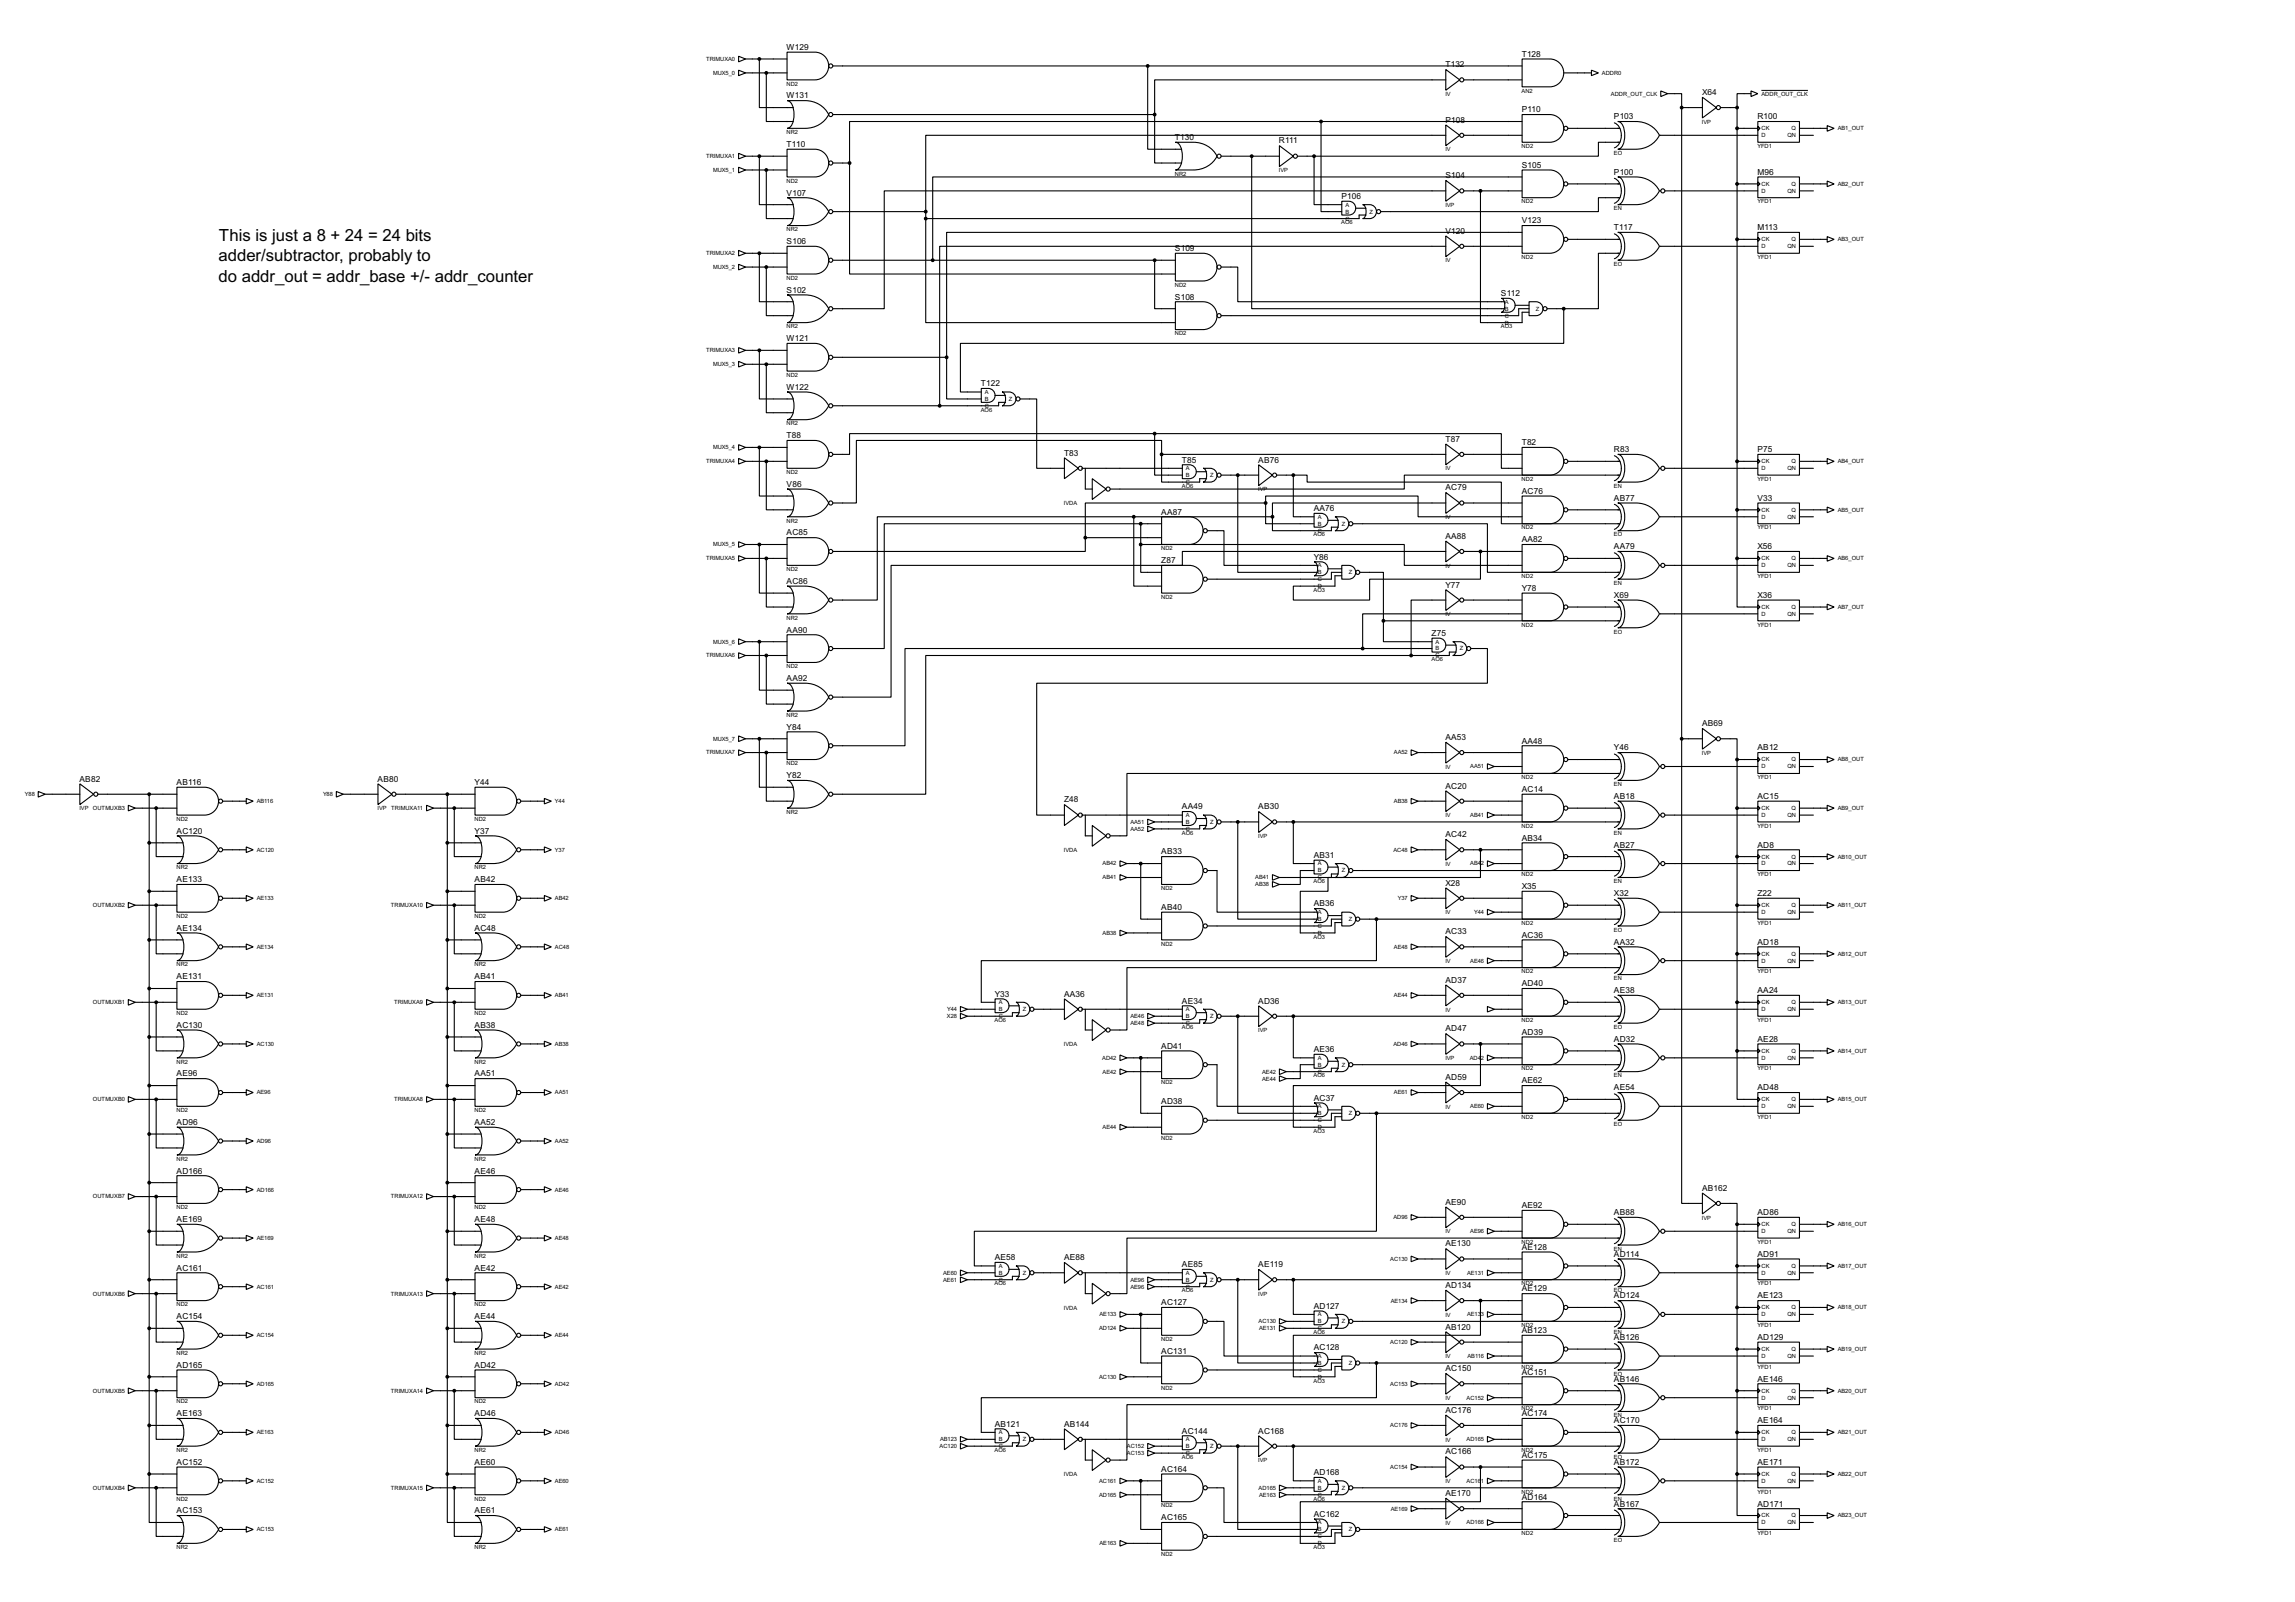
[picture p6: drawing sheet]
<svg xmlns="http://www.w3.org/2000/svg" width="841mm" height="587mm" viewBox="0 0 841 587" stroke-linecap="round" stroke-linejoin="round" font-family="sans-serif">
<defs><g id="words">
<g font-size="6.9">
<text x="80.2" y="88.1">This is just a 8 + 24 = 24 bits</text>
<text x="80.1" y="95.7">adder/subtractor, probably to</text>
<text x="80.1" y="103.3">do addr_out = addr_base +/- addr_counter</text>
</g>
<g font-size="3.4">
<text x="288.2" y="18.3">W129</text>
<text x="557.4" y="20.8">T128</text>
<text x="529.5" y="24.7">T132</text>
<text x="623.5" y="34.8">X64</text>
<text x="288.2" y="36">W131</text>
<text x="557.4" y="41.1">P110</text>
<text x="529.5" y="45">P108</text>
<text x="591.2" y="43.7">P103</text>
<text x="643.8" y="43.7">R100</text>
<text x="288.2" y="53.8">T110</text>
<text x="430.4" y="51.3">T130</text>
<text x="468.5" y="52.6">R111</text>
<text x="529.5" y="65.3">S104</text>
<text x="557.4" y="61.4">S105</text>
<text x="591.2" y="64">P100</text>
<text x="643.8" y="64">M96</text>
<text x="288.2" y="71.6">V107</text>
<text x="491.4" y="72.9">P106</text>
<text x="557.4" y="81.8">V123</text>
<text x="288.2" y="89.4">S106</text>
<text x="529.5" y="85.6">V120</text>
<text x="591.2" y="84.3">T117</text>
<text x="643.8" y="84.3">M113</text>
<text x="430.4" y="92">S109</text>
<text x="288.2" y="107.2">S102</text>
<text x="430.4" y="109.7">S108</text>
<text x="549.8" y="108.5">S112</text>
<text x="288.2" y="124.9">W121</text>
<text x="288.2" y="142.8">W122</text>
<text x="359.3" y="141.5">T122</text>
<text x="288.2" y="160.5">T88</text>
<text x="529.5" y="161.8">T87</text>
<text x="389.8" y="166.9">T83</text>
<text x="557.4" y="163">T82</text>
<text x="591.2" y="165.6">R83</text>
<text x="643.8" y="165.6">P75</text>
<text x="433" y="169.4">T85</text>
<text x="460.9" y="169.4">AB76</text>
<text x="288.2" y="178.3">V86</text>
<text x="529.5" y="179.6">AC79</text>
<text x="557.4" y="180.9">AC76</text>
<text x="591.2" y="183.4">AB77</text>
<text x="643.8" y="183.4">V33</text>
<text x="425.4" y="188.4">AA87</text>
<text x="481.2" y="187.2">AA76</text>
<text x="288.2" y="196.1">AC85</text>
<text x="529.5" y="197.4">AA88</text>
<text x="557.4" y="198.6">AA82</text>
<text x="591.2" y="201.1">AA79</text>
<text x="643.8" y="201.1">X56</text>
<text x="425.4" y="206.3">Z87</text>
<text x="481.2" y="205">Y86</text>
<text x="288.2" y="213.8">AC86</text>
<text x="529.5" y="215.2">Y77</text>
<text x="557.4" y="216.4">Y78</text>
<text x="591.2" y="219">X69</text>
<text x="643.8" y="219">X36</text>
<text x="288.2" y="231.7">AA90</text>
<text x="524.4" y="232.9">Z75</text>
<text x="288.2" y="249.4">AA92</text>
<text x="288.2" y="267.2">Y84</text>
<text x="623.5" y="266">AB69</text>
<text x="529.5" y="271">AA53</text>
<text x="557.4" y="272.3">AA48</text>
<text x="591.2" y="274.8">Y46</text>
<text x="643.8" y="274.8">AB12</text>
<text x="29.1" y="286.3">AB82</text>
<text x="64.7" y="287.5">AB116</text>
<text x="138.3" y="286.3">AB80</text>
<text x="173.9" y="287.5">Y44</text>
<text x="288.2" y="285">Y82</text>
<text x="389.8" y="293.9">Z48</text>
<text x="529.5" y="288.8">AC20</text>
<text x="557.4" y="290.1">AC14</text>
<text x="591.2" y="292.6">AB18</text>
<text x="643.8" y="292.6">AC15</text>
<text x="433" y="296.4">AA49</text>
<text x="460.9" y="296.4">AB30</text>
<text x="64.7" y="305.3">AC120</text>
<text x="173.9" y="305.3">Y37</text>
<text x="529.5" y="306.6">AC42</text>
<text x="557.4" y="307.9">AB34</text>
<text x="591.2" y="310.4">AB27</text>
<text x="643.8" y="310.4">AD8</text>
<text x="425.4" y="312.9">AB33</text>
<text x="481.2" y="314.2">AB31</text>
<text x="64.7" y="323.1">AE133</text>
<text x="173.9" y="323.1">AB42</text>
<text x="529.5" y="324.4">X28</text>
<text x="557.4" y="325.6">X35</text>
<text x="591.2" y="328.2">X32</text>
<text x="643.8" y="328.2">Z22</text>
<text x="425.4" y="333.3">AB40</text>
<text x="481.2" y="332">AB36</text>
<text x="64.7" y="340.9">AE134</text>
<text x="173.9" y="340.9">AC48</text>
<text x="529.5" y="342.2">AC33</text>
<text x="557.4" y="343.4">AC36</text>
<text x="591.2" y="346">AA32</text>
<text x="643.8" y="346">AD18</text>
<text x="64.7" y="358.7">AE131</text>
<text x="173.9" y="358.7">AB41</text>
<text x="529.5" y="359.9">AD37</text>
<text x="364.4" y="365">Y33</text>
<text x="389.8" y="365">AA36</text>
<text x="557.4" y="361.2">AD40</text>
<text x="591.2" y="363.7">AE38</text>
<text x="643.8" y="363.7">AA24</text>
<text x="433" y="367.6">AE34</text>
<text x="460.9" y="367.6">AD36</text>
<text x="64.7" y="376.4">AC130</text>
<text x="173.9" y="376.4">AB38</text>
<text x="529.5" y="377.7">AD47</text>
<text x="557.4" y="379">AD39</text>
<text x="591.2" y="381.5">AD32</text>
<text x="643.8" y="381.5">AE28</text>
<text x="425.4" y="384.1">AD41</text>
<text x="481.2" y="385.3">AE36</text>
<text x="64.7" y="394.2">AE96</text>
<text x="173.9" y="394.2">AA51</text>
<text x="529.5" y="395.5">AD59</text>
<text x="557.4" y="396.8">AE62</text>
<text x="591.2" y="399.3">AE54</text>
<text x="643.8" y="399.3">AD48</text>
<text x="425.4" y="404.4">AD38</text>
<text x="481.2" y="403.1">AC37</text>
<text x="64.7" y="412">AD96</text>
<text x="173.9" y="412">AA52</text>
<text x="64.7" y="429.8">AD166</text>
<text x="173.9" y="429.8">AE46</text>
<text x="623.5" y="436.1">AB162</text>
<text x="529.5" y="441.2">AE90</text>
<text x="557.4" y="442.5">AE92</text>
<text x="64.7" y="447.6">AE169</text>
<text x="173.9" y="447.6">AE48</text>
<text x="591.2" y="445">AB88</text>
<text x="643.8" y="445">AD86</text>
<text x="364.4" y="461.5">AE58</text>
<text x="389.8" y="461.5">AE88</text>
<text x="529.5" y="456.5">AE130</text>
<text x="557.4" y="457.7">AE128</text>
<text x="591.2" y="460.3">AD114</text>
<text x="643.8" y="460.3">AD91</text>
<text x="64.7" y="465.3">AC161</text>
<text x="173.9" y="465.3">AE42</text>
<text x="433" y="464.1">AE85</text>
<text x="460.9" y="464.1">AE119</text>
<text x="529.5" y="471.7">AD134</text>
<text x="557.4" y="473">AE129</text>
<text x="425.4" y="478">AC127</text>
<text x="481.2" y="479.3">AD127</text>
<text x="591.2" y="475.5">AD124</text>
<text x="643.8" y="475.5">AE123</text>
<text x="64.7" y="483.1">AC154</text>
<text x="173.9" y="483.1">AE44</text>
<text x="529.5" y="486.9">AB120</text>
<text x="557.4" y="488.2">AB123</text>
<text x="591.2" y="490.7">AB126</text>
<text x="643.8" y="490.7">AD129</text>
<text x="425.4" y="495.8">AC131</text>
<text x="481.2" y="494.6">AC128</text>
<text x="64.7" y="500.9">AD165</text>
<text x="173.9" y="500.9">AD42</text>
<text x="529.5" y="502.2">AC150</text>
<text x="557.4" y="503.4">AC151</text>
<text x="591.2" y="506">AB146</text>
<text x="643.8" y="506">AE146</text>
<text x="64.7" y="518.7">AE163</text>
<text x="173.9" y="518.7">AD46</text>
<text x="529.5" y="517.4">AC176</text>
<text x="557.4" y="518.7">AC174</text>
<text x="591.2" y="521.2">AC170</text>
<text x="643.8" y="521.2">AE164</text>
<text x="364.4" y="522.5">AB121</text>
<text x="389.8" y="522.5">AB144</text>
<text x="433" y="525">AC144</text>
<text x="460.9" y="525">AC168</text>
<text x="529.5" y="532.7">AC166</text>
<text x="557.4" y="533.9">AC175</text>
<text x="64.7" y="536.5">AC152</text>
<text x="173.9" y="536.5">AE60</text>
<text x="425.4" y="539">AC164</text>
<text x="591.2" y="536.5">AB172</text>
<text x="643.8" y="536.5">AE171</text>
<text x="481.2" y="540.3">AD168</text>
<text x="529.5" y="547.9">AE170</text>
<text x="557.4" y="549.2">AD164</text>
<text x="591.2" y="551.7">AB167</text>
<text x="643.8" y="551.7">AD171</text>
<text x="64.7" y="554.2">AC153</text>
<text x="173.9" y="554.2">AE61</text>
<text x="425.4" y="556.8">AC165</text>
<text x="481.2" y="555.5">AC162</text>
</g>
<g font-size="2.4">
<text x="258.6" y="22.3">TRIMUXA0</text>
<text x="261.2" y="27.4">MUX5_0</text>
<text x="586.8" y="27.4">ADDR0</text>
<text x="288.1" y="31.3">ND2</text>
<text x="529.4" y="35.2">IV</text>
<text x="557.4" y="33.9">AN2</text>
<text x="590.1" y="35">ADDR_OUT_CLK</text>
<text x="645.2" y="35">ADDR_OUT_CLK</text>
<text x="623.4" y="45.3">IVP</text>
<text x="645.2" y="47.7">CK</text>
<text x="656.3" y="47.7">Q</text>
<text x="673.2" y="47.7">AB1_OUT</text>
<text x="288.1" y="49.1">NR2</text>
<text x="645.2" y="50.2">D</text>
<text x="654.7" y="50.2">QN</text>
<text x="258.6" y="57.9">TRIMUXA1</text>
<text x="529.4" y="55.5">IV</text>
<text x="557.4" y="54.2">ND2</text>
<text x="591.2" y="56.8">EO</text>
<text x="643.7" y="54.2">YFD1</text>
<text x="261.2" y="62.9">MUX5_1</text>
<text x="430.4" y="64.3">NR2</text>
<text x="468.5" y="63.1">IVP</text>
<text x="288.1" y="66.9">ND2</text>
<text x="645.2" y="70.6">D</text>
<text x="645.2" y="68.1">CK</text>
<text x="654.7" y="70.6">QN</text>
<text x="656.3" y="68.1">Q</text>
<text x="673.2" y="68.1">AB2_OUT</text>
<text x="492.8" y="75.6">A</text>
<text x="529.4" y="75.8">IVP</text>
<text x="557.4" y="74.5">ND2</text>
<text x="591.2" y="77">EN</text>
<text x="643.7" y="74.5">YFD1</text>
<text x="491.3" y="82.2">AO6</text>
<text x="492.8" y="78.2">B</text>
<text x="492.8" y="80.8">C</text>
<text x="501.7" y="78.2">Z</text>
<text x="288.1" y="84.7">NR2</text>
<text x="645.2" y="88.3">CK</text>
<text x="656.3" y="88.3">Q</text>
<text x="673.2" y="88.3">AB3_OUT</text>
<text x="258.6" y="93.5">TRIMUXA2</text>
<text x="557.4" y="94.9">ND2</text>
<text x="643.7" y="94.9">YFD1</text>
<text x="645.2" y="90.9">D</text>
<text x="654.7" y="90.9">QN</text>
<text x="261.2" y="98.5">MUX5_2</text>
<text x="529.4" y="96.1">IV</text>
<text x="591.2" y="97.4">EO</text>
<text x="288.1" y="102.4">ND2</text>
<text x="430.4" y="105">ND2</text>
<text x="551.2" y="111.2">A</text>
<text x="551.2" y="113.7">B</text>
<text x="562.6" y="113.7">Z</text>
<text x="551.2" y="116.3">C</text>
<text x="551.2" y="118.9">D</text>
<text x="288.1" y="120.3">NR2</text>
<text x="430.4" y="122.8">ND2</text>
<text x="549.8" y="120.3">AO3</text>
<text x="258.6" y="129">TRIMUXA3</text>
<text x="261.2" y="134.1">MUX5_3</text>
<text x="288.1" y="138">ND2</text>
<text x="360.7" y="144.3">A</text>
<text x="360.7" y="146.8">B</text>
<text x="360.7" y="149.3">C</text>
<text x="369.6" y="146.8">Z</text>
<text x="288.1" y="155.8">NR2</text>
<text x="359.3" y="150.7">AO6</text>
<text x="261.2" y="164.5">MUX5_4</text>
<text x="258.6" y="169.7">TRIMUXA4</text>
<text x="288.1" y="173.6">ND2</text>
<text x="434.4" y="172.2">A</text>
<text x="529.4" y="172.3">IV</text>
<text x="645.2" y="172.2">D</text>
<text x="645.2" y="169.7">CK</text>
<text x="654.7" y="172.2">QN</text>
<text x="656.3" y="169.7">Q</text>
<text x="673.2" y="169.7">AB4_OUT</text>
<text x="432.9" y="178.6">AO6</text>
<text x="434.4" y="174.7">B</text>
<text x="434.4" y="177.2">C</text>
<text x="443.3" y="174.7">Z</text>
<text x="460.9" y="179.9">IVP</text>
<text x="557.4" y="176.1">ND2</text>
<text x="591.2" y="178.6">EN</text>
<text x="643.7" y="176.1">YFD1</text>
<text x="389.7" y="185">IVDA</text>
<text x="288.1" y="191.3">NR2</text>
<text x="482.7" y="189.9">A</text>
<text x="529.4" y="190.1">IV</text>
<text x="645.2" y="189.9">D</text>
<text x="645.2" y="187.4">CK</text>
<text x="654.7" y="189.9">QN</text>
<text x="656.3" y="187.4">Q</text>
<text x="673.2" y="187.4">AB5_OUT</text>
<text x="481.2" y="196.5">AO6</text>
<text x="482.7" y="192.5">B</text>
<text x="482.7" y="195.1">C</text>
<text x="491.5" y="192.5">Z</text>
<text x="557.4" y="193.9">ND2</text>
<text x="591.2" y="196.5">EO</text>
<text x="643.7" y="193.9">YFD1</text>
<text x="261.2" y="200.1">MUX5_5</text>
<text x="425.3" y="201.5">ND2</text>
<text x="258.6" y="205.2">TRIMUXA5</text>
<text x="288.1" y="209.2">ND2</text>
<text x="482.7" y="207.8">A</text>
<text x="529.4" y="207.9">IV</text>
<text x="645.2" y="207.8">D</text>
<text x="645.2" y="205.2">CK</text>
<text x="654.7" y="207.8">QN</text>
<text x="656.3" y="205.2">Q</text>
<text x="673.2" y="205.2">AB6_OUT</text>
<text x="482.7" y="212.8">C</text>
<text x="482.7" y="215.3">D</text>
<text x="482.7" y="210.3">B</text>
<text x="494.1" y="210.3">Z</text>
<text x="557.4" y="211.7">ND2</text>
<text x="591.2" y="214.2">EN</text>
<text x="643.7" y="211.7">YFD1</text>
<text x="425.3" y="219.3">ND2</text>
<text x="481.2" y="216.7">AO3</text>
<text x="288.1" y="226.9">NR2</text>
<text x="529.4" y="225.7">IV</text>
<text x="645.2" y="225.5">D</text>
<text x="645.2" y="223">CK</text>
<text x="654.7" y="225.5">QN</text>
<text x="656.3" y="223">Q</text>
<text x="673.2" y="223">AB7_OUT</text>
<text x="557.4" y="229.5">ND2</text>
<text x="591.2" y="232">EO</text>
<text x="643.7" y="229.5">YFD1</text>
<text x="261.2" y="235.7">MUX5_6</text>
<text x="525.8" y="235.7">A</text>
<text x="525.8" y="238.2">B</text>
<text x="534.7" y="238.2">Z</text>
<text x="258.6" y="240.8">TRIMUXA6</text>
<text x="288.1" y="244.7">ND2</text>
<text x="524.4" y="242.2">AO6</text>
<text x="525.8" y="240.8">C</text>
<text x="288.1" y="262.5">NR2</text>
<text x="261.2" y="271.3">MUX5_7</text>
<text x="258.6" y="276.3">TRIMUXA7</text>
<text x="288.1" y="280.3">ND2</text>
<text x="510.6" y="276.3">AA52</text>
<text x="529.4" y="281.6">IV</text>
<text x="538.5" y="281.4">AA51</text>
<text x="623.4" y="276.5">IVP</text>
<text x="645.2" y="281.4">D</text>
<text x="645.2" y="278.9">CK</text>
<text x="654.7" y="281.4">QN</text>
<text x="656.3" y="278.9">Q</text>
<text x="673.2" y="278.9">AB8_OUT</text>
<text x="557.4" y="285.4">ND2</text>
<text x="591.2" y="287.9">EN</text>
<text x="643.7" y="285.4">YFD1</text>
<text x="9.1" y="291.6">Y88</text>
<text x="118.3" y="291.6">Y88</text>
<text x="29.1" y="296.8">IVP OUTMUXB3</text>
<text x="94" y="294.1">AB116</text>
<text x="138.3" y="296.8">IVP</text>
<text x="143.3" y="296.7">TRIMUXA11</text>
<text x="203.3" y="294.1">Y44</text>
<text x="288.1" y="298.1">NR2</text>
<text x="434.4" y="299.2">A</text>
<text x="510.6" y="294.1">AB38</text>
<text x="529.4" y="299.3">IV</text>
<text x="538.5" y="299.2">AB41</text>
<text x="645.2" y="299.2">D</text>
<text x="645.2" y="296.7">CK</text>
<text x="654.7" y="299.2">QN</text>
<text x="656.3" y="296.7">Q</text>
<text x="673.2" y="296.7">AB9_OUT</text>
<text x="64.6" y="300.6">ND2</text>
<text x="173.8" y="300.6">ND2</text>
<text x="414.1" y="301.7">AA51</text>
<text x="414.1" y="304.3">AA52</text>
<text x="432.9" y="305.7">AO6</text>
<text x="434.4" y="301.7">B</text>
<text x="434.4" y="304.3">C</text>
<text x="443.3" y="301.7">Z</text>
<text x="557.4" y="303.1">ND2</text>
<text x="591.2" y="305.7">EN</text>
<text x="643.7" y="303.1">YFD1</text>
<text x="94" y="311.9">AC120</text>
<text x="203.3" y="311.9">Y37</text>
<text x="460.9" y="307">IVP</text>
<text x="510.4" y="311.9">AC48</text>
<text x="389.7" y="312">IVDA</text>
<text x="403.9" y="317">AB42</text>
<text x="482.7" y="317">A</text>
<text x="529.4" y="317.1">IV</text>
<text x="538.5" y="317">AB4</text>
<text x="542.5" y="317">2</text>
<text x="645.2" y="317">D</text>
<text x="645.2" y="314.4">CK</text>
<text x="654.7" y="317">QN</text>
<text x="656.3" y="314.4">Q</text>
<text x="673.2" y="314.4">AB10_OUT</text>
<text x="64.6" y="318.4">NR2</text>
<text x="173.8" y="318.4">NR2</text>
<text x="403.9" y="322.1">AB41</text>
<text x="459.8" y="322.1">AB41</text>
<text x="481.2" y="323.5">AO6</text>
<text x="482.7" y="319.5">B</text>
<text x="482.7" y="322.1">C</text>
<text x="491.5" y="319.5">Z</text>
<text x="557.4" y="320.9">ND2</text>
<text x="591.2" y="323.5">EN</text>
<text x="643.7" y="320.9">YFD1</text>
<text x="94" y="329.7">AE133</text>
<text x="203.3" y="329.7">AB42</text>
<text x="425.3" y="326">ND2</text>
<text x="459.8" y="324.6">AB38</text>
<text x="512" y="329.7">Y37</text>
<text x="34" y="332.2">OUTMUXB2</text>
<text x="143.2" y="332.2">TRIMUXA10</text>
<text x="482.7" y="334.8">A</text>
<text x="529.4" y="334.9">IV</text>
<text x="540" y="334.8">Y44</text>
<text x="645.2" y="334.8">D</text>
<text x="645.2" y="332.2">CK</text>
<text x="654.7" y="334.8">QN</text>
<text x="656.3" y="332.2">Q</text>
<text x="673.2" y="332.2">AB11_OUT</text>
<text x="64.6" y="336.2">ND2</text>
<text x="173.8" y="336.2">ND2</text>
<text x="482.7" y="339.8">C</text>
<text x="482.7" y="337.3">B</text>
<text x="494.1" y="337.3">Z</text>
<text x="557.4" y="338.7">ND2</text>
<text x="591.2" y="341.2">EO</text>
<text x="643.7" y="338.7">YFD1</text>
<text x="94" y="347.5">AE134</text>
<text x="203.3" y="347.5">AC48</text>
<text x="403.9" y="342.4">AB38</text>
<text x="425.3" y="346.3">ND2</text>
<text x="481.2" y="343.8">AO3</text>
<text x="482.7" y="342.4">D</text>
<text x="510.6" y="347.5">AE48</text>
<text x="64.6" y="353.9">NR2</text>
<text x="173.8" y="353.9">NR2</text>
<text x="529.4" y="352.7">IV</text>
<text x="538.5" y="352.5">AE46</text>
<text x="645.2" y="352.5">D</text>
<text x="645.2" y="350">CK</text>
<text x="654.7" y="352.5">QN</text>
<text x="656.3" y="350">Q</text>
<text x="673.2" y="350">AB12_OUT</text>
<text x="557.4" y="356.5">ND2</text>
<text x="591.2" y="359">EN</text>
<text x="643.7" y="356.5">YFD1</text>
<text x="94" y="365.2">AE131</text>
<text x="203.3" y="365.2">AB41</text>
<text x="510.6" y="365.2">AE44</text>
<text x="34" y="367.8">OUTMUXB1</text>
<text x="64.6" y="371.7">ND2</text>
<text x="144.3" y="367.8">TRIMUXA9</text>
<text x="173.8" y="371.7">ND2</text>
<text x="346.9" y="370.3">Y44</text>
<text x="365.8" y="367.8">A</text>
<text x="365.8" y="370.3">B</text>
<text x="374.7" y="370.3">Z</text>
<text x="434.4" y="370.3">A</text>
<text x="529.4" y="370.4">IV</text>
<text x="645.2" y="370.3">D</text>
<text x="645.2" y="367.8">CK</text>
<text x="654.7" y="370.3">QN</text>
<text x="656.3" y="367.8">Q</text>
<text x="673.2" y="367.8">AB13_OUT</text>
<text x="346.9" y="372.9">X28</text>
<text x="364.3" y="374.3">AO6</text>
<text x="365.8" y="372.9">C</text>
<text x="414.1" y="372.9">AE46</text>
<text x="414.1" y="375.4">AE48</text>
<text x="432.9" y="376.8">AO6</text>
<text x="434.4" y="372.9">B</text>
<text x="434.4" y="375.4">C</text>
<text x="443.3" y="372.9">Z</text>
<text x="557.4" y="374.3">ND2</text>
<text x="591.2" y="376.8">EO</text>
<text x="643.7" y="374.3">YFD1</text>
<text x="94" y="383">AC130</text>
<text x="203.3" y="383">AB38</text>
<text x="389.7" y="383.1">IVDA</text>
<text x="460.9" y="378.1">IVP</text>
<text x="510.4" y="383">AD46</text>
<text x="64.6" y="389.5">NR2</text>
<text x="173.8" y="389.5">NR2</text>
<text x="403.7" y="388.1">AD42</text>
<text x="482.7" y="388.1">A</text>
<text x="529.4" y="388.2">IVP</text>
<text x="538.4" y="388.1">AD4</text>
<text x="542.5" y="388.1">2</text>
<text x="645.2" y="388.1">D</text>
<text x="645.2" y="385.6">CK</text>
<text x="654.7" y="388.1">QN</text>
<text x="656.3" y="385.6">Q</text>
<text x="673.2" y="385.6">AB14_OUT</text>
<text x="403.9" y="393.2">AE42</text>
<text x="462.3" y="393.2">AE42</text>
<text x="462.3" y="395.7">AE44</text>
<text x="481.2" y="394.6">AO6</text>
<text x="482.7" y="390.6">B</text>
<text x="482.7" y="393.2">C</text>
<text x="491.5" y="390.6">Z</text>
<text x="557.4" y="392">ND2</text>
<text x="591.2" y="394.6">EN</text>
<text x="643.7" y="392">YFD1</text>
<text x="94" y="400.8">AE96</text>
<text x="203.3" y="400.8">AA51</text>
<text x="425.3" y="397.1">ND2</text>
<text x="510.6" y="400.8">AE61</text>
<text x="34" y="403.3">OUTMUXB0</text>
<text x="64.6" y="407.3">ND2</text>
<text x="144.3" y="403.3">TRIMUXA8</text>
<text x="173.8" y="407.3">ND2</text>
<text x="482.7" y="405.9">A</text>
<text x="529.4" y="406">IV</text>
<text x="538.5" y="405.9">AE60</text>
<text x="645.2" y="405.9">D</text>
<text x="645.2" y="403.3">CK</text>
<text x="654.7" y="405.9">QN</text>
<text x="656.3" y="403.3">Q</text>
<text x="673.2" y="403.3">AB15_OUT</text>
<text x="403.9" y="413.5">AE44</text>
<text x="482.7" y="411">C</text>
<text x="482.7" y="413.5">D</text>
<text x="482.7" y="408.4">B</text>
<text x="494.1" y="408.4">Z</text>
<text x="557.4" y="409.8">ND2</text>
<text x="591.2" y="412.4">EO</text>
<text x="643.7" y="409.8">YFD1</text>
<text x="94" y="418.6">AD96</text>
<text x="203.3" y="418.6">AA52</text>
<text x="425.3" y="417.4">ND2</text>
<text x="481.2" y="414.9">AO3</text>
<text x="64.6" y="425.1">NR2</text>
<text x="173.8" y="425.1">NR2</text>
<text x="94" y="436.4">AD166</text>
<text x="203.3" y="436.4">AE46</text>
<text x="34" y="438.9">OUTMUXB7</text>
<text x="64.6" y="442.8">ND2</text>
<text x="143.2" y="438.9">TRIMUXA12</text>
<text x="173.8" y="442.8">ND2</text>
<text x="510.4" y="446.5">AD96</text>
<text x="623.4" y="446.7">IVP</text>
<text x="645.2" y="449.1">CK</text>
<text x="656.3" y="449.1">Q</text>
<text x="673.2" y="449.1">AB16_OUT</text>
<text x="94" y="454.1">AE169</text>
<text x="203.3" y="454.1">AE48</text>
<text x="529.4" y="451.7">IV</text>
<text x="538.5" y="451.6">AE96</text>
<text x="557.4" y="455.5">ND2</text>
<text x="643.7" y="455.5">YFD1</text>
<text x="645.2" y="451.6">D</text>
<text x="654.7" y="451.6">QN</text>
<text x="64.6" y="460.6">NR2</text>
<text x="173.8" y="460.6">NR2</text>
<text x="509.3" y="461.8">AC130</text>
<text x="591.2" y="458.1">EN</text>
<text x="345.5" y="466.8">AE60</text>
<text x="365.8" y="464.3">A</text>
<text x="365.8" y="466.8">B</text>
<text x="374.7" y="466.8">Z</text>
<text x="434.4" y="466.8">A</text>
<text x="529.4" y="467">IV</text>
<text x="537.4" y="466.8">AE131</text>
<text x="645.2" y="466.8">D</text>
<text x="645.2" y="464.3">CK</text>
<text x="654.7" y="466.8">QN</text>
<text x="656.3" y="464.3">Q</text>
<text x="673.2" y="464.3">AB17_OUT</text>
<text x="94" y="471.9">AC161</text>
<text x="203.3" y="471.9">AE42</text>
<text x="345.5" y="469.4">AE61</text>
<text x="364.3" y="470.8">AO6</text>
<text x="365.8" y="469.4">C</text>
<text x="414.1" y="469.4">AE96</text>
<text x="414.1" y="471.9">AE96</text>
<text x="432.9" y="473.3">AO6</text>
<text x="434.4" y="469.4">B</text>
<text x="434.4" y="471.9">C</text>
<text x="443.3" y="469.4">Z</text>
<text x="557.4" y="470.8">ND2</text>
<text x="591.2" y="473.3">EO</text>
<text x="643.7" y="470.8">YFD1</text>
<text x="34" y="474.5">OUTMUXB6</text>
<text x="64.6" y="478.4">ND2</text>
<text x="143.2" y="474.5">TRIMUXA13</text>
<text x="173.8" y="478.4">ND2</text>
<text x="389.7" y="479.7">IVDA</text>
<text x="460.9" y="474.6">IVP</text>
<text x="509.4" y="477">AE134</text>
<text x="645.2" y="479.5">CK</text>
<text x="656.3" y="479.5">Q</text>
<text x="673.2" y="479.5">AB18_OUT</text>
<text x="402.7" y="482.1">AE133</text>
<text x="461" y="484.6">AC130</text>
<text x="482.7" y="482.1">A</text>
<text x="482.7" y="484.6">B</text>
<text x="491.5" y="484.6">Z</text>
<text x="529.4" y="482.2">IV</text>
<text x="537.4" y="482.1">AE13</text>
<text x="542.5" y="482.1">3</text>
<text x="645.2" y="482.1">D</text>
<text x="654.7" y="482.1">QN</text>
<text x="94" y="489.7">AC154</text>
<text x="203.3" y="489.7">AE44</text>
<text x="402.6" y="487.2">AD124</text>
<text x="425.3" y="491.1">ND2</text>
<text x="461.2" y="487.2">AE131</text>
<text x="481.2" y="488.6">AO6</text>
<text x="482.7" y="487.2">C</text>
<text x="557.4" y="486">ND2</text>
<text x="591.2" y="488.6">EN</text>
<text x="643.7" y="486">YFD1</text>
<text x="64.6" y="496.2">NR2</text>
<text x="173.8" y="496.2">NR2</text>
<text x="482.7" y="497.3">A</text>
<text x="509.3" y="492.2">AC120</text>
<text x="529.4" y="497.5">IV</text>
<text x="537.5" y="497.3">AB116</text>
<text x="645.2" y="497.3">D</text>
<text x="645.2" y="494.8">CK</text>
<text x="654.7" y="497.3">QN</text>
<text x="656.3" y="494.8">Q</text>
<text x="673.2" y="494.8">AB19_OUT</text>
<text x="482.7" y="502.4">C</text>
<text x="482.7" y="499.9">B</text>
<text x="494.1" y="499.9">Z</text>
<text x="557.4" y="501.3">ND2</text>
<text x="591.2" y="503.8">EO</text>
<text x="643.7" y="501.3">YFD1</text>
<text x="94" y="507.5">AD165</text>
<text x="203.3" y="507.5">AD42</text>
<text x="402.6" y="504.9">AC130</text>
<text x="425.3" y="508.9">ND2</text>
<text x="481.2" y="506.3">AO3</text>
<text x="482.7" y="504.9">D</text>
<text x="509.3" y="507.5">AC153</text>
<text x="34" y="510">OUTMUXB5</text>
<text x="64.6" y="514">ND2</text>
<text x="143.2" y="510">TRIMUXA14</text>
<text x="173.8" y="514">ND2</text>
<text x="529.4" y="512.7">IV</text>
<text x="537.2" y="512.6">AC152</text>
<text x="645.2" y="512.6">D</text>
<text x="645.2" y="510">CK</text>
<text x="654.7" y="512.6">QN</text>
<text x="656.3" y="510">Q</text>
<text x="673.2" y="510">AB20_OUT</text>
<text x="557.4" y="516.5">ND2</text>
<text x="591.2" y="519">EN</text>
<text x="643.7" y="516.5">YFD1</text>
<text x="94" y="525.3">AE163</text>
<text x="203.3" y="525.3">AD46</text>
<text x="344.3" y="527.8">AB123</text>
<text x="365.8" y="525.3">A</text>
<text x="365.8" y="527.8">B</text>
<text x="374.7" y="527.8">Z</text>
<text x="434.4" y="527.8">A</text>
<text x="509.3" y="522.7">AC176</text>
<text x="529.4" y="527.9">IV</text>
<text x="537.2" y="527.8">AD165</text>
<text x="645.2" y="527.8">D</text>
<text x="645.2" y="525.3">CK</text>
<text x="654.7" y="527.8">QN</text>
<text x="656.3" y="525.3">Q</text>
<text x="673.2" y="525.3">AB21_OUT</text>
<text x="64.6" y="531.7">NR2</text>
<text x="173.8" y="531.7">NR2</text>
<text x="344.2" y="530.3">AC120</text>
<text x="364.3" y="531.7">AO6</text>
<text x="365.8" y="530.3">C</text>
<text x="412.8" y="530.3">AC152</text>
<text x="412.8" y="532.9">AC153</text>
<text x="434.4" y="530.3">B</text>
<text x="434.4" y="532.9">C</text>
<text x="443.3" y="530.3">Z</text>
<text x="557.4" y="531.7">ND2</text>
<text x="643.7" y="531.7">YFD1</text>
<text x="432.9" y="534.3">AO6</text>
<text x="460.9" y="535.6">IVP</text>
<text x="509.3" y="538">AC154</text>
<text x="591.2" y="534.3">EO</text>
<text x="34" y="545.6">OUTMUXB4</text>
<text x="94" y="543">AC152</text>
<text x="143.2" y="545.6">TRIMUXA15</text>
<text x="203.3" y="543">AE60</text>
<text x="389.7" y="540.6">IVDA</text>
<text x="402.6" y="543">AC161</text>
<text x="461" y="545.6">AD165</text>
<text x="482.7" y="543">A</text>
<text x="482.7" y="545.6">B</text>
<text x="491.5" y="545.6">Z</text>
<text x="529.4" y="543.2">IV</text>
<text x="537.2" y="543">AC16</text>
<text x="542.5" y="543">1</text>
<text x="645.2" y="543">D</text>
<text x="645.2" y="540.5">CK</text>
<text x="654.7" y="543">QN</text>
<text x="656.3" y="540.5">Q</text>
<text x="673.2" y="540.5">AB22_OUT</text>
<text x="64.6" y="549.5">ND2</text>
<text x="173.8" y="549.5">ND2</text>
<text x="402.6" y="548.1">AD165</text>
<text x="461.2" y="548.1">AE163</text>
<text x="481.2" y="549.5">AO6</text>
<text x="482.7" y="548.1">C</text>
<text x="557.4" y="547">ND2</text>
<text x="591.2" y="549.5">EN</text>
<text x="643.7" y="547">YFD1</text>
<text x="425.3" y="552.1">ND2</text>
<text x="509.4" y="553.2">AE169</text>
<text x="645.2" y="555.7">CK</text>
<text x="656.3" y="555.7">Q</text>
<text x="673.2" y="555.7">AB23_OUT</text>
<text x="94" y="560.8">AC153</text>
<text x="203.3" y="560.8">AE61</text>
<text x="482.7" y="563.4">C</text>
<text x="482.7" y="558.3">A</text>
<text x="482.7" y="560.8">B</text>
<text x="494.1" y="560.8">Z</text>
<text x="529.4" y="558.4">IV</text>
<text x="537.2" y="558.3">AD166</text>
<text x="557.4" y="562.2">ND2</text>
<text x="643.7" y="562.2">YFD1</text>
<text x="645.2" y="558.3">D</text>
<text x="654.7" y="558.3">QN</text>
<text x="64.6" y="567.3">NR2</text>
<text x="173.8" y="567.3">NR2</text>
<text x="402.7" y="565.9">AE163</text>
<text x="425.3" y="569.8">ND2</text>
<text x="481.2" y="567.3">AO3</text>
<text x="482.7" y="565.9">D</text>
<text x="591.2" y="564.8">EO</text>
</g>
</g></defs>
<g fill="none" stroke="#000" stroke-width=".4">
<path d="M288.3 19.1h10.2a5.1 5.1 0 0 1 5.1 5.1 5.1 5.1 0 0 1-5.1 5.1h-10.2zM270.6 25.7l2.5 1-2.5 1zM270.6 20.6l2.5 1-2.5 1.1zM273.1 21.6h15.2M273.1 26.7h15.2M278.2 21.6v17.8h12.4M280.7 26.7v17.8h9.9M288.3 36.9h6.6a9.5 9.5 0 0 1 8.7 5.1 9.5 9.5 0 0 1-8.7 5h-6.6a3.1 3.1 0 0 0 2.4-3.1 7.8 7.8 0 0 0-1.3-6.6zM305.1 24.2h252.5M420.4 24.2v30.5h12.5M529.6 25.5l5.1 3.8-5.1 3.8zM529.6 29.3h-106.6v12.7"/>
<path d="M536.2 29.3h21.4M557.6 21.6h10.1a5.1 5.1 0 0 1 5.1 5.1 5.1 5.1 0 0 1-5.1 5.1h-10.1zM572.8 26.7h10.2M583 25.7l2.5 1-2.5 1zM608.4 33.3l2.5 1-2.5 1.1zM610.9 34.3h5.1v5.1M616 39.4h7.6M616 39.4v231.2M623.6 35.6l5.1 3.8-5.1 3.8zM630.2 39.4h6.1M636.3 39.4v165.1M641.4 33.3l2.5 1-2.5 1.1z"/>
<path d="M641.4 34.3h-5.1v5.1M270.6 56.2l2.5 1-2.5 1zM273.1 57.2h15.2M278.2 57.2v17.8h12.4M288.3 54.7h10.2a5.1 5.1 0 0 1 5.1 5 5.1 5.1 0 0 1-5.1 5.1h-10.2zM305.1 59.7h6.1M305.1 42h117.9M311.2 59.7v40.7h119.4M423 42v17.7h9.9M430.6 52.1h6.6a9.6 9.6 0 0 1 8.6 5.1 9.5 9.5 0 0 1-8.6 5.1h-6.6a3.2 3.2 0 0 0 2.3-3.2 7.8 7.8 0 0 0-1.3-6.6zM447.3 57.2h21.4M458.5 57.2v55.9h92.7"/>
<path d="M468.7 53.4l5.1 3.8-5.1 3.8zM475.3 57.2h6.1M481.4 57.2v17.8h10.1M483.9 44.5h-172.7v15.2M483.9 44.5v33h7.6M483.9 44.5h73.7M529.6 45.8l5.1 3.8-5.1 3.8zM529.6 49.6h-190.5v27.9M536.2 49.6h21.4M557.6 42h10.1a5.1 5.1 0 0 1 5.1 5 5.1 5.1 0 0 1-5.1 5.1h-10.1zM574.3 47h19.1M591.4 45a5.4 5.4 0 0 1 0 9.2"/>
<path d="M592.6 44.5h6.6a9.5 9.5 0 0 1 8.7 5.1 9.5 9.5 0 0 1-8.7 5.1h-6.6a3.2 3.2 0 0 0 2.4-3.2 7.7 7.7 0 0 0-1.3-6.6zM593.4 52.1h-7.9v5.1h-104.1M607.9 49.6h36M636.3 47h7.6M643.9 44.5h15.3v7.6h-15.3zM643.9 46.3l.8 .7-.8 .8zM659.2 47h10.1M659.2 49.6h5.1M669.3 46l2.6 1-2.6 1.1zM270.6 61.3l2.5 1-2.5 1zM273.1 62.3h15.2M280.7 62.3v17.8h9.9"/>
<path d="M288.3 72.4h6.6a9.5 9.5 0 0 1 8.7 5.1 9.5 9.5 0 0 1-8.7 5.1h-6.6a3.2 3.2 0 0 0 2.4-3.1 7.8 7.8 0 0 0-1.3-6.7zM305.1 77.5h34M339.1 77.5v2.6M491.5 73.7a5.1 5.1 0 0 1 4.2 .5 2.53 2.53 0 0 1 .8 2.9 2.53 2.53 0 0 1-2.4 1.7h-2.6zM496.6 76.3h3.8M499.2 75a5 5 0 0 1 4.1 .5 2.57 2.57 0 0 1 .8 2.8 2.57 2.57 0 0 1-2.4 1.8h-2.5a3.2 3.2 0 0 0 .8-4.4zM500.4 78.8h-2.5v1.3h-158.8M529.6 66.1l5.1 3.8-5.1 3.8zM529.6 69.9h-205.7v43.2h-18.8M536.2 69.9h21.4M542.3 69.9v48.3h15.3v-3.8h2.5M557.6 62.3h10.1a5.1 5.1 0 0 1 5.1 5 5.1 5.1 0 0 1-5.1 5.1h-10.1z"/>
<path d="M557.6 64.8h-215.9v30.5M574.3 67.4h19.1M591.4 65.3a5.4 5.4 0 0 1 0 9.2M592.6 64.8h6.6a9.5 9.5 0 0 1 8.7 5.1 9.5 9.5 0 0 1-8.7 5.1h-6.6a3.2 3.2 0 0 0 2.4-3.2 7.8 7.8 0 0 0-1.3-6.6zM593.4 72.4h-7.9v5.1h-79.7M607.9 69.9h.5M609.9 69.9h34M636.3 67.4h7.6M643.9 64.8h15.3v7.6h-15.3zM643.9 66.6l.8 .8-.8 .7zM659.2 67.4h10.1M659.2 69.9h5.1"/>
<path d="M669.3 66.3l2.6 1.1-2.6 1zM270.6 91.7l2.5 1.1-2.5 1zM270.6 96.8l2.5 1-2.5 1.1zM273.1 92.8h15.2M273.1 97.8h15.2M278.2 92.8v17.7h12.4M280.7 97.8v17.8h9.9M288.3 90.2h10.2a5.1 5.1 0 0 1 5.1 5.1 5.1 5.1 0 0 1-5.1 5.1h-10.2zM305.1 95.3h125.5M339.1 80.1v38.1h91.5M423 95.3v17.8h7.6M430.6 92.8h10.1a5.1 5.1 0 0 1 5.1 5 5.1 5.1 0 0 1-5.1 5.1h-10.1z"/>
<path d="M447.3 97.8h6.1v12.7h97.8M529.6 86.4l5.1 3.8-5.1 3.8zM529.6 90.2h-185.4v58.4M536.2 90.2h21.4M557.6 82.6h10.1a5.1 5.1 0 0 1 5.1 5.1 5.1 5.1 0 0 1-5.1 5.1h-10.1zM557.6 85.1h-210.8v45.8M574.3 87.7h19.1M591.4 85.7a5.3 5.3 0 0 1 0 9.1M592.6 85.1h6.6a9.5 9.5 0 0 1 8.7 5.1 9.5 9.5 0 0 1-8.7 5.1h-6.6a3.2 3.2 0 0 0 2.4-3.1 7.8 7.8 0 0 0-1.3-6.7zM593.4 92.8h-7.9v20.3h-12.7M607.9 90.2h36M636.3 87.7h7.6"/>
<path d="M643.9 85.1h15.3v7.7h-15.3zM643.9 86.9l.8 .8-.8 .7zM659.2 87.7h10.1M659.2 90.2h5.1M669.3 86.7l2.6 1-2.6 1zM288.3 108h6.6a9.5 9.5 0 0 1 8.7 5.1 9.5 9.5 0 0 1-8.7 5.1h-6.6a3.2 3.2 0 0 0 2.4-3.2 7.7 7.7 0 0 0-1.3-6.6zM430.6 110.5h10.1a5.1 5.1 0 0 1 5.1 5.1 5.1 5.1 0 0 1-5.1 5.1h-10.1zM550 109.3a5 5 0 0 1 4.1 .5 2.57 2.57 0 0 1 .8 2.8 2.57 2.57 0 0 1-2.4 1.8h-2.5a3.2 3.2 0 0 0 .8-4.4zM555 111.8h5.1M560.1 110.5a5 5 0 0 1 4.1 .6 2.55 2.55 0 0 1 .9 2.8 2.55 2.55 0 0 1-2.4 1.7h-2.6zM560.1 113.1h-3.8v2.5h-109M566.7 113.1h6.1"/>
<path d="M572.8 113.1v12.7h-221v17.8h7.7M270.6 127.3l2.5 1-2.5 1zM270.6 132.4l2.5 1-2.5 1zM273.1 128.3h15.2M273.1 133.4h15.2M278.2 128.3v17.8h12.4M280.7 133.4v17.8h9.9M288.3 125.8h10.2a5.1 5.1 0 0 1 5.1 5 5.1 5.1 0 0 1-5.1 5.1h-10.2zM305.1 130.9h41.7M346.8 130.9v15.2h12.7M288.3 143.6h6.6a9.5 9.5 0 0 1 8.7 5 9.5 9.5 0 0 1-8.7 5.1h-6.6a3.2 3.2 0 0 0 2.4-3.1 7.7 7.7 0 0 0-1.3-6.6zM359.5 142.3a4.9 4.9 0 0 1 4.1 .5 2.56 2.56 0 0 1 .8 2.8 2.56 2.56 0 0 1-2.4 1.8h-2.5z"/>
<path d="M364.5 144.8h3.9M367.1 143.6a5.1 5.1 0 0 1 4.1 .5 2.53 2.53 0 0 1 .8 2.8 2.53 2.53 0 0 1-2.4 1.7h-2.5a3.1 3.1 0 0 0 .9-4.3zM368.4 147.4h-2.6v1.2h-60.7M373.7 146.1h6.1v25.4h10.1M423 158.8h-111.8v7.6h-6.1M423 158.8v15.2h10.1M423 158.8h127v12.7h7.6M270.6 162.9l2.5 1-2.5 1zM270.6 167.9l2.5 1.1-2.5 1zM273.1 169h15.2M273.1 163.9h15.2M278.2 163.9v17.8h12.4"/>
<path d="M280.7 169v17.7h9.9M288.3 161.3h10.2a5.1 5.1 0 0 1 5.1 5.1 5.1 5.1 0 0 1-5.1 5.1h-10.2zM288.3 179.1h6.6a9.5 9.5 0 0 1 8.7 5.1 9.5 9.5 0 0 1-8.7 5.1h-6.6a3.2 3.2 0 0 0 2.4-3.2 7.8 7.8 0 0 0-1.3-6.6zM389.9 167.7l5.1 3.8-5.1 3.8zM396.3 171.5h36.8M397.6 171.5v7.6h2.5M400.1 175.3l5.1 3.8-5.1 3.8zM425.5 166.4v10.2h14v-1.3h2.5M425.5 166.4v-5.1h-111.8v22.9h-8.6M425.5 166.4h104.1M433.1 170.2a5.1 5.1 0 0 1 4.1 .5 2.55 2.55 0 0 1 .9 2.9 2.55 2.55 0 0 1-2.4 1.7h-2.6zM438.2 172.8h3.8"/>
<path d="M440.7 171.5a5.2 5.2 0 0 1 4.2 .5 2.54 2.54 0 0 1 .8 2.9 2.54 2.54 0 0 1-2.4 1.7h-2.6a3.1 3.1 0 0 0 .9-4.4zM447.3 174h13.8M453.4 174v35.6h29.3M461.1 170.2l5 3.8-5 3.9zM467.7 174h6.1M473.8 174v15.3h7.6M473.8 174h5v2.6h71.2v15.2h43.4M529.6 162.6l5.1 3.8-5.1 3.8zM536.2 166.4h21.4M557.6 163.9h10.1a5.1 5.1 0 0 1 5.1 5 5.1 5.1 0 0 1-5.1 5.1h-10.1zM574.3 169h19.1M591.4 166.9a5.4 5.4 0 0 1 0 9.2"/>
<path d="M592.6 166.4h6.6a9.5 9.5 0 0 1 8.7 5.1 9.5 9.5 0 0 1-8.7 5.1h-6.6a3.2 3.2 0 0 0 2.4-3.2 7.8 7.8 0 0 0-1.3-6.6zM593.4 174h-79v5.1h-107.7M607.9 171.5h.5M609.9 171.5h34M636.3 169h7.6M643.9 166.4h15.3v7.6h-15.3zM643.9 168.2l.8 .8-.8 .7zM659.2 169h10.1M659.2 171.5h5.1M669.3 167.9l2.6 1.1-2.6 1zM270.6 198.4l2.5 1-2.5 1.1zM273.1 199.4h15.2"/>
<path d="M278.2 199.4v17.8h12.4M288.3 196.9h10.2a5.1 5.1 0 0 1 5.1 5.1 5.1 5.1 0 0 1-5.1 5.1h-10.2zM397.6 196.9v5.1h-92.5M397.6 196.9h27.9M415.3 189.3h-93.9v30.5h-16.3M415.3 189.3v25.4h10.2M415.3 189.3h50.8M417.9 191.8h-94v45.7h-18.8M417.9 199.4v10.2h7.6M417.9 199.4h96.5v7.7h43.2M417.9 191.8h7.6M417.9 191.8v7.6"/>
<path d="M425.5 189.3h10.2a5.1 5.1 0 0 1 5 5 5.1 5.1 0 0 1-5 5.1h-10.2zM442.3 194.4h6.1v12.7h34.3M463.6 184.2h-66v12.7M463.6 184.2v7.6h17.8M463.6 184.2v-2.5h55.9v7.6h38.1M466.1 189.3v5.1h21.6v-1.3h2.6M481.4 188a5.1 5.1 0 0 1 4.1 .5 2.53 2.53 0 0 1 .8 2.9 2.53 2.53 0 0 1-2.4 1.7h-2.5zM486.5 190.6h3.8M489 189.3a5.1 5.1 0 0 1 4.1 .5 2.56 2.56 0 0 1 .8 2.8 2.56 2.56 0 0 1-2.4 1.8h-2.5a3.2 3.2 0 0 0 .9-4.4zM495.6 191.8h49.3v17.8h48.5M529.6 180.4l5.1 3.8-5.1 3.8zM529.6 198.2l5.1 3.8-5.1 3.8z"/>
<path d="M529.6 184.2h-63.5v5.1M536.2 184.2h21.4M557.6 181.7h10.1a5.1 5.1 0 0 1 5.1 5 5.1 5.1 0 0 1-5.1 5.1h-10.1zM557.6 199.4h10.1a5.1 5.1 0 0 1 5.1 5.1 5.1 5.1 0 0 1-5.1 5.1h-10.1zM574.3 186.7h19.1M591.4 184.7a5.4 5.4 0 0 1 0 9.2M592.6 184.2h6.6a9.5 9.5 0 0 1 8.7 5.1 9.5 9.5 0 0 1-8.7 5.1h-6.6a3.2 3.2 0 0 0 2.4-3.2 7.7 7.7 0 0 0-1.3-6.6zM607.9 189.3h36M636.3 186.7h7.6M643.9 184.2h15.3v7.6h-15.3zM643.9 186l.8 .7-.8 .8zM659.2 186.7h10.1"/>
<path d="M659.2 189.3h5.1M669.3 185.7l2.6 1-2.6 1.1zM270.6 203.5l2.5 1-2.5 1zM273.1 204.5h15.2M280.7 204.5v17.8h9.9M288.3 214.7h6.6a9.5 9.5 0 0 1 8.7 5.1 9.5 9.5 0 0 1-8.7 5h-6.6a3.1 3.1 0 0 0 2.4-3.1 7.8 7.8 0 0 0-1.3-6.6zM425.5 207.1h10.2a5.1 5.1 0 0 1 5 5 5.1 5.1 0 0 1-5 5.1h-10.2zM481.4 205.8a5 5 0 0 1 4.1 .5 2.55 2.55 0 0 1 .8 2.9 2.55 2.55 0 0 1-2.4 1.7h-2.5a3.1 3.1 0 0 0 .9-4.4zM486.5 208.3h5M491.5 207.1a5.1 5.1 0 0 1 4.2 .5 2.53 2.53 0 0 1 .8 2.8 2.53 2.53 0 0 1-2.4 1.7h-2.6zM491.5 209.6h-3.8v2.5h-45.4M498.1 209.6h8.7v17.8"/>
<path d="M529.6 216l5.1 3.8-5.1 3.8zM529.6 202h-96.5v5.1h-106.7v48.2h-21.3M529.6 219.8h-12.7v20.3M536.2 219.8h21.4M536.2 202h21.4M542.3 202v10.1h-40.6v7.7h-27.9v-5.1h15.2v-3.8h2.5M557.6 217.2h10.1a5.1 5.1 0 0 1 5.1 5.1 5.1 5.1 0 0 1-5.1 5.1h-10.1zM574.3 204.5h19.1M591.4 202.5a5.4 5.4 0 0 1 0 9.1M592.6 202h6.6a9.5 9.5 0 0 1 8.7 5.1 9.5 9.5 0 0 1-8.7 5h-6.6a3.1 3.1 0 0 0 2.4-3.1 7.8 7.8 0 0 0-1.3-6.6zM592.6 219.8h6.6a9.5 9.5 0 0 1 8.7 5 9.5 9.5 0 0 1-8.7 5.1h-6.6a3.2 3.2 0 0 0 2.4-3.1 7.7 7.7 0 0 0-1.3-6.6zM607.9 207.1h.5"/>
<path d="M609.9 207.1h34M636.3 204.5v17.8h7.6M636.3 204.5h7.6M643.9 202h15.3v7.6h-15.3zM643.9 203.8l.8 .7-.8 .8zM643.9 219.8h15.3v7.6h-15.3zM659.2 204.5h10.1M659.2 207.1h5.1M669.3 203.5l2.6 1-2.6 1zM270.6 234l2.5 1-2.5 1zM270.6 239.1l2.5 1-2.5 1zM273.1 235h15.2"/>
<path d="M278.2 235v17.8h12.4M288.3 232.5h10.2a5.1 5.1 0 0 1 5.1 5 5.1 5.1 0 0 1-5.1 5.1h-10.2zM499.2 237.5h-167.7v35.6h-26.4M499.2 237.5h25.4M506.8 227.4v7.6h17.8M506.8 227.4h86.6M524.6 233.7a5 5 0 0 1 4.1 .5 2.57 2.57 0 0 1 .8 2.9 2.57 2.57 0 0 1-2.4 1.7h-2.5zM529.6 236.3h3.9M532.2 235a5.2 5.2 0 0 1 4.1 .5 2.54 2.54 0 0 1 .8 2.9 2.54 2.54 0 0 1-2.4 1.7h-2.5a3.1 3.1 0 0 0 .9-4.4zM533.5 238.8h-2.6v1.3h-14M538.8 237.5h6.1v12.7h-165.1v48.3h10.1M557.6 224.8h-58.4v12.7"/>
<path d="M574.3 222.3h19.1M591.4 220.3a5.4 5.4 0 0 1 0 9.1M607.9 224.8h36M643.9 221.5l.8 .8-.8 .8zM659.2 222.3h10.1M659.2 224.8h5.1M669.3 221.3l2.6 1-2.6 1zM273.1 240.1h15.2M280.7 240.1v17.8h9.9M288.3 250.2h6.6a9.5 9.5 0 0 1 8.7 5.1 9.5 9.5 0 0 1-8.7 5.1h-6.6a3.2 3.2 0 0 0 2.4-3.1 7.8 7.8 0 0 0-1.3-6.7zM516.9 240.1h-177.8v50.8h-34M270.6 269.5l2.5 1.1-2.5 1z"/>
<path d="M270.6 274.6l2.5 1-2.5 1.1zM273.1 270.6h15.2M273.1 275.6h15.2M278.2 270.6v17.7h12.4M280.7 275.6v17.8h9.9M288.3 268h10.2a5.1 5.1 0 0 1 5.1 5.1 5.1 5.1 0 0 1-5.1 5.1h-10.2zM516.9 274.6l2.6 1-2.6 1.1zM519.5 275.6h10.1M529.6 271.8l5.1 3.8-5.1 3.9zM536.2 275.6h21.4M544.9 279.7l2.5 1-2.5 1zM557.6 273.1h10.1a5.1 5.1 0 0 1 5.1 5.1 5.1 5.1 0 0 1-5.1 5.1h-10.1z"/>
<path d="M574.3 278.2h19.1M591.4 276.2a5.3 5.3 0 0 1 0 9.1M592.6 275.6h6.6a9.5 9.5 0 0 1 8.7 5.1 9.5 9.5 0 0 1-8.7 5.1h-6.6a3.2 3.2 0 0 0 2.4-3.1 7.8 7.8 0 0 0-1.3-6.7zM616 270.6v170.1h7.6M616 270.6h7.6M623.6 266.8l5.1 3.8-5.1 3.8zM630.2 270.6h6.1v7.6M636.3 278.2h7.6M636.3 278.2v106.7M643.9 275.6h15.3v7.7h-15.3zM643.9 277.4l.8 .8-.8 .7zM659.2 278.2h10.1"/>
<path d="M669.3 277.2l2.6 1-2.6 1zM14 289.9l2.6 1-2.6 1zM16.6 290.9h12.7M29.3 287.1l5 3.8-5 3.8zM35.9 290.9h28.9M47 294.9l2.6 1.1-2.6 1zM49.6 296h15.2M54.7 290.9v248.9M57.2 296v17.7h9.9M64.8 288.3h10.2a5.1 5.1 0 0 1 5.1 5.1 5.1 5.1 0 0 1-5.1 5.1h-10.2zM81.6 293.4h8.6M90.2 292.4l2.6 1-2.6 1z"/>
<path d="M123.2 289.9l2.6 1-2.6 1zM125.8 290.9h12.7M138.5 287.1l5.1 3.8-5.1 3.8zM145.1 290.9h28.9M156.3 294.9l2.5 1.1-2.5 1zM158.8 296h15.2M163.9 290.9v248.9M166.4 296v17.7h9.9M174 288.3h10.2a5.1 5.1 0 0 1 5.1 5.1 5.1 5.1 0 0 1-5.1 5.1h-10.2zM190.8 293.4h8.6M199.4 292.4l2.6 1-2.6 1zM288.3 285.8h6.6a9.5 9.5 0 0 1 8.7 5.1 9.5 9.5 0 0 1-8.7 5.1h-6.6a3.2 3.2 0 0 0 2.4-3.2 7.7 7.7 0 0 0-1.3-6.6z"/>
<path d="M389.9 294.7l5.1 3.8-5.1 3.8zM396.3 298.5h36.8M397.6 298.5v7.6h2.5M433.1 297.2a5.1 5.1 0 0 1 4.1 .5 2.55 2.55 0 0 1 .9 2.9 2.55 2.55 0 0 1-2.4 1.7h-2.6zM438.2 299.8h3.8M440.7 298.5a5.2 5.2 0 0 1 4.2 .5 2.54 2.54 0 0 1 .8 2.9 2.54 2.54 0 0 1-2.4 1.7h-2.6a3.1 3.1 0 0 0 .9-4.4zM461.1 297.2l5 3.8-5 3.9zM516.9 292.4l2.6 1-2.6 1zM519.5 293.4h10.1M529.6 289.6l5.1 3.8-5.1 3.8zM536.2 293.4h21.4M544.9 297.5l2.5 1-2.5 1z"/>
<path d="M547.4 298.5h10.2M547.4 280.7h10.2M557.6 290.9h10.1a5.1 5.1 0 0 1 5.1 5 5.1 5.1 0 0 1-5.1 5.1h-10.1zM574.3 296h19.1M591.4 293.9a5.4 5.4 0 0 1 0 9.2M592.6 293.4h6.6a9.5 9.5 0 0 1 8.7 5.1 9.5 9.5 0 0 1-8.7 5.1h-6.6a3.2 3.2 0 0 0 2.4-3.2 7.8 7.8 0 0 0-1.3-6.6zM593.4 283.3h-180.6v22.8h-6.1M607.9 298.5h.5M607.9 280.7h.5M609.9 298.5h34M609.9 280.7h34M636.3 296h7.6"/>
<path d="M643.9 293.4h15.3v7.6h-15.3zM643.9 295.2l.8 .8-.8 .7zM659.2 296h10.1M659.2 298.5h5.1M659.2 280.7h5.1M669.3 294.9l2.6 1.1-2.6 1zM54.7 308.7h12.4M64.8 306.1h6.6a9.6 9.6 0 0 1 8.7 5.1 9.6 9.6 0 0 1-8.7 5.1h-6.6a3.2 3.2 0 0 0 2.4-3.2 7.7 7.7 0 0 0-1.4-6.6zM81.6 311.2h8.6M90.2 310.2l2.6 1-2.6 1zM163.9 308.7h12.4M174 306.1h6.6a9.5 9.5 0 0 1 8.7 5.1 9.5 9.5 0 0 1-8.7 5.1h-6.6a3.2 3.2 0 0 0 2.4-3.2 7.8 7.8 0 0 0-1.3-6.6z"/>
<path d="M190.8 311.2h8.6M199.4 310.2l2.6 1-2.6 1zM400.1 302.3l5.1 3.8-5.1 3.8zM410.3 315.3l2.5 1-2.5 1zM412.8 316.3h12.7M417.9 316.3v20.3h7.6M420.4 300l2.6 1-2.6 1.1zM420.4 302.6l2.6 1-2.6 1zM423 301h10.1M425.5 313.7h10.2a5.1 5.1 0 0 1 5 5.1 5.1 5.1 0 0 1-5 5.1h-10.2zM442 302.3h-2.5v1.3h-16.5M442.3 318.8h3.5v15.3h36.9"/>
<path d="M447.3 301h13.8M453.4 301v35.6h29.3M467.7 301h125.7M473.8 301v15.3h7.6M481.4 315a5.1 5.1 0 0 1 4.1 .5 2.53 2.53 0 0 1 .8 2.9 2.53 2.53 0 0 1-2.4 1.7h-2.5zM481.4 318.8h-5.1v2.6h-7.6M486.5 317.6h3.8M489 316.3a5.1 5.1 0 0 1 4.1 .5 2.56 2.56 0 0 1 .8 2.8 2.56 2.56 0 0 1-2.4 1.8h-2.5a3.2 3.2 0 0 0 .9-4.4zM495.6 318.8h97.8M516.9 310.2l2.6 1-2.6 1zM519.5 311.2h10.1M529.6 307.4l5.1 3.8-5.1 3.8z"/>
<path d="M536.2 311.2h21.4M542.3 311.2v10.2h-55.8v5h-10.2v15.3h12.7v-3.8h2.5M544.9 315.3l2.5 1-2.5 1zM547.4 316.3h10.2M557.6 308.7h10.1a5.1 5.1 0 0 1 5.1 5 5.1 5.1 0 0 1-5.1 5.1h-10.1zM574.3 313.7h19.1M591.4 311.7a5.4 5.4 0 0 1 0 9.2M592.6 311.2h6.6a9.5 9.5 0 0 1 8.7 5.1 9.5 9.5 0 0 1-8.7 5.1h-6.6a3.2 3.2 0 0 0 2.4-3.2 7.7 7.7 0 0 0-1.3-6.6zM607.9 316.3h.5M609.9 316.3h34M636.3 313.7h7.6M643.9 311.2h15.3v7.6h-15.3z"/>
<path d="M643.9 313l.8 .7-.8 .8zM659.2 313.7h10.1M659.2 316.3h5.1M669.3 312.7l2.6 1-2.6 1.1zM47 330.5l2.6 1-2.6 1zM49.6 331.5h15.2M54.7 326.4h10.1M57.2 331.5v17.8h9.9M64.8 323.9h10.2a5.1 5.1 0 0 1 5.1 5.1 5.1 5.1 0 0 1-5.1 5.1h-10.2zM81.6 329h8.6M90.2 328l2.6 1-2.6 1zM156.3 330.5l2.5 1-2.5 1z"/>
<path d="M158.8 331.5h15.2M163.9 326.4h10.1M166.4 331.5v17.8h9.9M174 323.9h10.2a5.1 5.1 0 0 1 5.1 5.1 5.1 5.1 0 0 1-5.1 5.1h-10.2zM190.8 329h8.6M199.4 328l2.6 1-2.6 1zM410.3 320.3l2.5 1.1-2.5 1zM412.8 321.4h12.7M425.5 334.1h10.2a5.1 5.1 0 0 1 5 5 5.1 5.1 0 0 1-5 5.1h-10.2zM466.1 322.9l2.6 1-2.6 1zM466.1 320.3l2.6 1.1-2.6 1zM481.4 332.8a5 5 0 0 1 4.1 .5 2.55 2.55 0 0 1 .8 2.9 2.55 2.55 0 0 1-2.4 1.7h-2.5a3.1 3.1 0 0 0 .9-4.4z"/>
<path d="M486.5 335.3h5M490.3 320.1h-2.6v1.3h-11.4v2.5h-7.6M491.5 334.1a5.1 5.1 0 0 1 4.2 .5 2.53 2.53 0 0 1 .8 2.8 2.53 2.53 0 0 1-2.4 1.7h-2.6zM491.5 336.6h-3.8v2.5h-45.4M498.1 336.6h95.3M504.2 336.6v15.2h-144.7v15.3h5M516.9 328l2.6 1-2.6 1zM519.5 329h10.1M529.6 325.2l5.1 3.8-5.1 3.8zM536.2 329h21.4M544.9 333l2.5 1.1-2.5 1zM547.4 334.1h10.2"/>
<path d="M557.6 326.4h10.1a5.1 5.1 0 0 1 5.1 5.1 5.1 5.1 0 0 1-5.1 5.1h-10.1zM574.3 331.5h19.1M591.4 329.5a5.4 5.4 0 0 1 0 9.1M592.6 329h6.6a9.5 9.5 0 0 1 8.7 5.1 9.5 9.5 0 0 1-8.7 5h-6.6a3.1 3.1 0 0 0 2.4-3.1 7.8 7.8 0 0 0-1.3-6.6zM607.9 334.1h36M636.3 331.5h7.6M643.9 329h15.3v7.6h-15.3zM643.9 330.8l.8 .7-.8 .8zM659.2 331.5h10.1M659.2 334.1h5.1M669.3 330.5l2.6 1-2.6 1zM54.7 344.2h12.4"/>
<path d="M64.8 341.7h6.6a9.6 9.6 0 0 1 8.7 5.1 9.6 9.6 0 0 1-8.7 5h-6.6a3.2 3.2 0 0 0 2.4-3.1 7.7 7.7 0 0 0-1.4-6.6zM64.8 359.5h10.2a5.1 5.1 0 0 1 5.1 5 5.1 5.1 0 0 1-5.1 5.1h-10.2zM81.6 346.8h8.6M90.2 345.7l2.6 1.1-2.6 1zM163.9 344.2h12.4M174 341.7h6.6a9.5 9.5 0 0 1 8.7 5.1 9.5 9.5 0 0 1-8.7 5h-6.6a3.1 3.1 0 0 0 2.4-3.1 7.8 7.8 0 0 0-1.3-6.6zM174 359.5h10.2a5.1 5.1 0 0 1 5.1 5 5.1 5.1 0 0 1-5.1 5.1h-10.2zM190.8 346.8h8.6M199.4 345.7l2.6 1.1-2.6 1zM410.3 340.7l2.5 1-2.5 1zM412.8 341.7h12.7M516.9 345.7l2.6 1.1-2.6 1z"/>
<path d="M519.5 346.8h10.1M529.6 343l5.1 3.8-5.1 3.8zM536.2 346.8h21.4M544.9 350.8l2.5 1-2.5 1.1zM547.4 351.8h10.2M557.6 344.2h10.1a5.1 5.1 0 0 1 5.1 5.1 5.1 5.1 0 0 1-5.1 5.1h-10.1zM574.3 349.3h19.1M591.4 347.3a5.4 5.4 0 0 1 0 9.1M592.6 346.8h6.6a9.5 9.5 0 0 1 8.7 5 9.5 9.5 0 0 1-8.7 5.1h-6.6a3.2 3.2 0 0 0 2.4-3.1 7.7 7.7 0 0 0-1.3-6.6zM593.4 354.4h-180.6v22.8h-6.1M607.9 351.8h.5M609.9 351.8h34"/>
<path d="M636.3 349.3h7.6M643.9 346.8h15.3v7.6h-15.3zM643.9 348.5l.8 .8-.8 .8zM659.2 349.3h10.1M659.2 351.8h5.1M669.3 348.3l2.6 1-2.6 1zM47 366.1l2.6 1-2.6 1zM49.6 367.1h15.2M54.7 362h10.1M54.7 379.8h12.4M57.2 367.1v17.8h9.9M64.8 377.2h6.6a9.6 9.6 0 0 1 8.7 5.1 9.6 9.6 0 0 1-8.7 5.1h-6.6a3.2 3.2 0 0 0 2.4-3.1 7.7 7.7 0 0 0-1.4-6.7z"/>
<path d="M81.6 364.5h8.6M90.2 363.5l2.6 1-2.6 1.1zM156.3 366.1l2.5 1-2.5 1zM158.8 367.1h15.2M163.9 362h10.1M163.9 379.8h12.4M166.4 367.1v17.8h9.9M174 377.2h6.6a9.5 9.5 0 0 1 8.7 5.1 9.5 9.5 0 0 1-8.7 5.1h-6.6a3.2 3.2 0 0 0 2.4-3.1 7.8 7.8 0 0 0-1.3-6.7zM190.8 364.5h8.6M199.4 363.5l2.6 1-2.6 1.1zM351.8 368.6l2.6 1-2.6 1zM351.8 371.1l2.6 1.1-2.6 1z"/>
<path d="M354.4 369.6h10.1M364.5 365.8a5.1 5.1 0 0 1 4.2 .5 2.53 2.53 0 0 1 .8 2.9 2.53 2.53 0 0 1-2.4 1.7h-2.6zM369.6 368.4h3.8M372.2 367.1a5 5 0 0 1 4.1 .5 2.57 2.57 0 0 1 .8 2.8 2.57 2.57 0 0 1-2.4 1.8h-2.5a3.2 3.2 0 0 0 .8-4.4zM373.4 370.9h-2.5v1.3h-16.5M378.8 369.6h11.1M389.9 365.8l5.1 3.8-5.1 3.8zM396.3 369.6h36.8M397.6 369.6v7.6h2.5M400.1 373.4l5.1 3.8-5.1 3.9zM420.4 371.1l2.6 1.1-2.6 1zM420.4 373.7l2.6 1-2.6 1z"/>
<path d="M423 372.2h10.1M433.1 368.4a5.1 5.1 0 0 1 4.1 .5 2.53 2.53 0 0 1 .9 2.8 2.53 2.53 0 0 1-2.4 1.7h-2.6zM438.2 370.9h3.8M440.7 369.6a5.1 5.1 0 0 1 4.2 .5 2.57 2.57 0 0 1 .8 2.9 2.57 2.57 0 0 1-2.4 1.7h-2.6a3.1 3.1 0 0 0 .9-4.4zM442 373.4h-2.5v1.3h-16.5M447.3 372.2h13.8M453.4 372.2v35.5h29.3M461.1 368.4l5 3.8-5 3.8zM467.7 372.2h125.7M473.8 372.2v15.2h7.6M516.9 363.5l2.6 1-2.6 1.1zM519.5 364.5h10.1"/>
<path d="M529.6 360.7l5.1 3.8-5.1 3.9zM529.6 378.5l5.1 3.8-5.1 3.8zM536.2 364.5h21.4M544.9 368.6l2.5 1-2.5 1zM547.4 369.6h10.2M557.6 362h10.1a5.1 5.1 0 0 1 5.1 5.1 5.1 5.1 0 0 1-5.1 5.1h-10.1zM557.6 379.8h10.1a5.1 5.1 0 0 1 5.1 5 5.1 5.1 0 0 1-5.1 5.1h-10.1zM574.3 367.1h19.1M591.4 365.1a5.3 5.3 0 0 1 0 9.1M592.6 364.5h6.6a9.5 9.5 0 0 1 8.7 5.1 9.5 9.5 0 0 1-8.7 5.1h-6.6a3.2 3.2 0 0 0 2.4-3.1 7.8 7.8 0 0 0-1.3-6.7zM607.9 369.6h36M636.3 367.1h7.6"/>
<path d="M643.9 364.5h15.3v7.7h-15.3zM643.9 366.3l.8 .8-.8 .7zM659.2 367.1h10.1M659.2 369.6h5.1M669.3 366.1l2.6 1-2.6 1zM54.7 397.6h10.1M64.8 395h10.2a5.1 5.1 0 0 1 5.1 5.1 5.1 5.1 0 0 1-5.1 5.1h-10.2zM81.6 382.3h8.6M90.2 381.3l2.6 1-2.6 1zM90.2 399.1l2.6 1-2.6 1zM163.9 397.6h10.1M174 395h10.2a5.1 5.1 0 0 1 5.1 5.1 5.1 5.1 0 0 1-5.1 5.1h-10.2z"/>
<path d="M190.8 382.3h8.6M199.4 381.3l2.6 1-2.6 1zM199.4 399.1l2.6 1-2.6 1zM410.3 386.4l2.5 1-2.5 1zM410.3 391.5l2.5 1-2.5 1zM412.8 387.4h12.7M412.8 392.5h12.7M417.9 387.4v20.3h7.6M425.5 384.9h10.2a5.1 5.1 0 0 1 5 5 5.1 5.1 0 0 1-5 5.1h-10.2zM442.3 389.9h3.5v15.3h36.9M468.7 391.5l2.5 1-2.5 1zM468.7 394l2.5 1-2.5 1z"/>
<path d="M481.4 386.1a5.1 5.1 0 0 1 4.1 .5 2.56 2.56 0 0 1 .8 2.9 2.56 2.56 0 0 1-2.4 1.7h-2.5zM481.4 389.9h-5.1v2.6h-5.1M486.5 388.7h3.8M489 387.4a5.1 5.1 0 0 1 4.1 .5 2.54 2.54 0 0 1 .8 2.9 2.54 2.54 0 0 1-2.4 1.7h-2.5a3.1 3.1 0 0 0 .9-4.4zM490.3 391.2h-2.6v1.3h-11.4v2.5h-5.1M495.6 389.9h97.8M516.9 399.1l2.6 1-2.6 1zM516.9 381.3l2.6 1-2.6 1zM519.5 382.3h10.1M529.6 396.3l5.1 3.8-5.1 3.8zM536.2 382.3h21.4M542.3 382.3v15.3h-68.5v15.2h15.2v-3.8h2.5"/>
<path d="M544.9 386.4l2.5 1-2.5 1zM547.4 387.4h10.2M557.6 397.6h10.1a5.1 5.1 0 0 1 5.1 5 5.1 5.1 0 0 1-5.1 5.1h-10.1zM574.3 384.9h19.1M591.4 382.8a5.4 5.4 0 0 1 0 9.2M592.6 382.3h6.6a9.5 9.5 0 0 1 8.7 5.1 9.5 9.5 0 0 1-8.7 5.1h-6.6a3.2 3.2 0 0 0 2.4-3.2 7.8 7.8 0 0 0-1.3-6.6zM607.9 387.4h.5M609.9 387.4h34M636.3 384.9v17.7h7.6M636.3 384.9h7.6M643.9 382.3h15.3v7.6h-15.3zM643.9 384.1l.8 .8-.8 .7z"/>
<path d="M659.2 384.9h10.1M659.2 387.4h5.1M669.3 383.8l2.6 1.1-2.6 1zM47 401.6l2.6 1-2.6 1.1zM49.6 402.6h15.2M54.7 415.3h12.4M57.2 402.6v17.8h9.9M64.8 412.8h6.6a9.6 9.6 0 0 1 8.7 5.1 9.6 9.6 0 0 1-8.7 5.1h-6.6a3.2 3.2 0 0 0 2.4-3.2 7.6 7.6 0 0 0-1.4-6.6zM81.6 400.1h8.6M81.6 417.9h8.6M90.2 416.9l2.6 1-2.6 1zM156.3 401.6l2.5 1-2.5 1.1z"/>
<path d="M158.8 402.6h15.2M163.9 415.3h12.4M166.4 402.6v17.8h9.9M174 412.8h6.6a9.5 9.5 0 0 1 8.7 5.1 9.5 9.5 0 0 1-8.7 5.1h-6.6a3.2 3.2 0 0 0 2.4-3.2 7.7 7.7 0 0 0-1.3-6.6zM190.8 400.1h8.6M190.8 417.9h8.6M199.4 416.9l2.6 1-2.6 1zM410.3 411.8l2.5 1-2.5 1zM412.8 412.8h12.7M425.5 405.2h10.2a5.1 5.1 0 0 1 5 5 5.1 5.1 0 0 1-5 5.1h-10.2zM481.4 403.9a5.1 5.1 0 0 1 4.1 .5 2.53 2.53 0 0 1 .8 2.9 2.53 2.53 0 0 1-2.4 1.7h-2.5a3.1 3.1 0 0 0 .9-4.4zM486.5 406.5h5"/>
<path d="M491.5 405.2a5.1 5.1 0 0 1 4.2 .5 2.56 2.56 0 0 1 .8 2.8 2.56 2.56 0 0 1-2.4 1.8h-2.6zM491.5 407.7h-3.8v2.6h-45.4M498.1 407.7h95.3M504.2 407.7v43.2h-147.3v12.7h7.6M519.5 400.1h10.1M536.2 400.1h21.4M544.9 404.2l2.5 1-2.5 1zM547.4 405.2h10.2M574.3 402.6h19.1M591.4 400.6a5.4 5.4 0 0 1 0 9.2M592.6 400.1h6.6a9.5 9.5 0 0 1 8.7 5.1 9.5 9.5 0 0 1-8.7 5.1h-6.6a3.2 3.2 0 0 0 2.4-3.2 7.7 7.7 0 0 0-1.3-6.6zM607.9 405.2h36"/>
<path d="M643.9 400.1h15.3v7.6h-15.3zM643.9 401.9l.8 .7-.8 .8zM659.2 402.6h10.1M659.2 405.2h5.1M669.3 401.6l2.6 1-2.6 1.1zM47 437.2l2.6 1-2.6 1zM49.6 438.2h15.2M54.7 433.1h10.1M57.2 438.2v17.8h9.9M64.8 430.6h10.2a5.1 5.1 0 0 1 5.1 5 5.1 5.1 0 0 1-5.1 5.1h-10.2zM81.6 435.7h8.6M90.2 434.6l2.6 1.1-2.6 1z"/>
<path d="M156.3 437.2l2.5 1-2.5 1zM158.8 438.2h15.2M163.9 433.1h10.1M166.4 438.2v17.8h9.9M174 430.6h10.2a5.1 5.1 0 0 1 5.1 5 5.1 5.1 0 0 1-5.1 5.1h-10.2zM190.8 435.7h8.6M199.4 434.6l2.6 1.1-2.6 1zM623.6 436.9l5.1 3.8-5.1 3.9zM54.7 450.9h12.4M64.8 448.4h6.6a9.6 9.6 0 0 1 8.7 5 9.6 9.6 0 0 1-8.7 5.1h-6.6a3.2 3.2 0 0 0 2.4-3.1 7.6 7.6 0 0 0-1.4-6.6zM81.6 453.4h8.6M90.2 452.4l2.6 1-2.6 1.1z"/>
<path d="M163.9 450.9h12.4M174 448.4h6.6a9.5 9.5 0 0 1 8.7 5 9.5 9.5 0 0 1-8.7 5.1h-6.6a3.2 3.2 0 0 0 2.4-3.1 7.7 7.7 0 0 0-1.3-6.6zM190.8 453.4h8.6M199.4 452.4l2.6 1-2.6 1.1zM516.9 444.8l2.6 1-2.6 1zM519.5 445.8h10.1M529.6 457.3l5.1 3.8-5.1 3.8zM529.6 442l5.1 3.8-5.1 3.8zM536.2 445.8h21.4M544.9 449.9l2.5 1-2.5 1zM547.4 450.9h10.2M557.6 458.5h10.1a5.1 5.1 0 0 1 5.1 5.1 5.1 5.1 0 0 1-5.1 5.1h-10.1z"/>
<path d="M557.6 443.3h10.1a5.1 5.1 0 0 1 5.1 5 5.1 5.1 0 0 1-5.1 5.1h-10.1zM574.3 448.4h19.1M591.4 446.3a5.4 5.4 0 0 1 0 9.2M592.6 445.8h6.6a9.5 9.5 0 0 1 8.7 5.1 9.5 9.5 0 0 1-8.7 5.1h-6.6a3.2 3.2 0 0 0 2.4-3.2 7.8 7.8 0 0 0-1.3-6.6zM593.4 453.4h-180.6v20.4h-6.1M607.9 450.9h.5M609.9 450.9h34M630.2 440.7h6.1v7.7M636.3 448.4h7.6M636.3 448.4v91.4M643.9 445.8h15.3v7.6h-15.3zM643.9 447.6l.8 .8-.8 .7z"/>
<path d="M659.2 448.4h10.1M659.2 450.9h5.1M669.3 447.3l2.6 1.1-2.6 1zM47 472.7l2.6 1.1-2.6 1zM49.6 473.8h15.2M54.7 468.7h10.1M57.2 473.8v17.7h9.9M64.8 466.1h10.2a5.1 5.1 0 0 1 5.1 5.1 5.1 5.1 0 0 1-5.1 5.1h-10.2zM81.6 471.2h8.6M90.2 470.2l2.6 1-2.6 1zM156.3 472.7l2.5 1.1-2.5 1zM158.8 473.8h15.2"/>
<path d="M163.9 468.7h10.1M166.4 473.8v17.7h9.9M174 466.1h10.2a5.1 5.1 0 0 1 5.1 5.1 5.1 5.1 0 0 1-5.1 5.1h-10.2zM190.8 471.2h8.6M199.4 470.2l2.6 1-2.6 1zM351.8 465.1l2.6 1-2.6 1.1zM351.8 467.7l2.6 1-2.6 1zM354.4 466.1h10.1M364.5 462.3a5.1 5.1 0 0 1 4.2 .5 2.56 2.56 0 0 1 .8 2.9 2.56 2.56 0 0 1-2.4 1.7h-2.6zM369.6 464.9h3.8M372.2 463.6a5 5 0 0 1 4.1 .5 2.54 2.54 0 0 1 .8 2.8 2.54 2.54 0 0 1-2.4 1.8h-2.5a3.1 3.1 0 0 0 .8-4.4zM373.4 467.4h-2.5v1.3h-16.5"/>
<path d="M378.8 466.1h11.1M389.9 462.3l5.1 3.8-5.1 3.9zM396.3 466.1h36.8M397.6 466.1v7.7h2.5M400.1 470l5.1 3.8-5.1 3.8zM420.4 467.7l2.6 1-2.6 1zM420.4 470.2l2.6 1-2.6 1zM423 468.7h10.1M425.5 478.8h10.2a5.1 5.1 0 0 1 5 5.1 5.1 5.1 0 0 1-5 5.1h-10.2zM433.1 464.9a5.1 5.1 0 0 1 4.1 .5 2.56 2.56 0 0 1 .9 2.8 2.56 2.56 0 0 1-2.4 1.8h-2.6zM438.2 467.4h3.8M440.7 466.1a5 5 0 0 1 4.2 .6 2.55 2.55 0 0 1 .8 2.8 2.55 2.55 0 0 1-2.4 1.7h-2.6a3.1 3.1 0 0 0 .9-4.3z"/>
<path d="M442 470h-2.5v1.2h-16.5M447.3 468.7h13.8M453.4 468.7v30.5h29.3M461.1 464.9l5 3.8-5 3.8zM467.7 468.7h125.7M473.8 468.7v12.7h7.6M516.9 460l2.6 1.1-2.6 1zM516.9 475.3l2.6 1-2.6 1zM519.5 461.1h10.1M519.5 476.3h10.1M529.6 472.5l5.1 3.8-5.1 3.8zM536.2 461.1h21.4"/>
<path d="M536.2 476.3h21.4M542.3 476.3v12.7h-68.5v15.2h15.2v-3.8h2.5M544.9 465.1l2.5 1-2.5 1.1zM547.4 466.1h10.2M557.6 473.8h10.1a5.1 5.1 0 0 1 5.1 5 5.1 5.1 0 0 1-5.1 5.1h-10.1zM574.3 463.6h19.1M574.3 478.8h19.1M591.4 461.6a5.4 5.4 0 0 1 0 9.1M591.4 476.8a5.4 5.4 0 0 1 0 9.2M592.6 461.1h6.6a9.5 9.5 0 0 1 8.7 5 9.5 9.5 0 0 1-8.7 5.1h-6.6a3.2 3.2 0 0 0 2.4-3.1 7.7 7.7 0 0 0-1.3-6.6zM592.6 476.3h6.6a9.5 9.5 0 0 1 8.7 5.1 9.5 9.5 0 0 1-8.7 5.1h-6.6a3.2 3.2 0 0 0 2.4-3.2 7.7 7.7 0 0 0-1.3-6.6zM607.9 466.1h36"/>
<path d="M636.3 463.6h7.6M636.3 478.8h7.6M643.9 461.1h15.3v7.6h-15.3zM643.9 462.8l.8 .8-.8 .8zM643.9 476.3h15.3v7.6h-15.3zM643.9 478.1l.8 .7-.8 .8zM659.2 463.6h10.1M659.2 478.8h10.1M659.2 466.1h5.1M669.3 462.6l2.6 1-2.6 1zM669.3 477.8l2.6 1-2.6 1.1zM54.7 486.5h12.4"/>
<path d="M64.8 483.9h6.6a9.6 9.6 0 0 1 8.7 5.1 9.6 9.6 0 0 1-8.7 5.1h-6.6a3.2 3.2 0 0 0 2.4-3.2 7.7 7.7 0 0 0-1.4-6.6zM81.6 489h8.6M90.2 488l2.6 1-2.6 1zM163.9 486.5h12.4M174 483.9h6.6a9.5 9.5 0 0 1 8.7 5.1 9.5 9.5 0 0 1-8.7 5.1h-6.6a3.2 3.2 0 0 0 2.4-3.2 7.8 7.8 0 0 0-1.3-6.6zM190.8 489h8.6M199.4 488l2.6 1-2.6 1zM410.3 480.4l2.5 1-2.5 1zM410.3 485.4l2.5 1.1-2.5 1zM412.8 481.4h12.7M412.8 486.5h12.7M417.9 481.4v17.8h7.6"/>
<path d="M425.5 496.6h10.2a5.1 5.1 0 0 1 5 5.1 5.1 5.1 0 0 1-5 5.1h-10.2zM442.3 483.9h6.1v12.7h34.3M468.7 485.4l2.5 1.1-2.5 1zM468.7 482.9l2.5 1-2.5 1zM471.2 483.9h10.2M481.4 495.4a5.2 5.2 0 0 1 4.1 .5 2.54 2.54 0 0 1 .8 2.8 2.54 2.54 0 0 1-2.4 1.7h-2.5a3.1 3.1 0 0 0 .9-4.3zM481.4 480.1a5.1 5.1 0 0 1 4.1 .5 2.53 2.53 0 0 1 .8 2.9 2.53 2.53 0 0 1-2.4 1.7h-2.5zM486.5 497.9h5M486.5 482.7h3.8M489 481.4a5.1 5.1 0 0 1 4.1 .5 2.56 2.56 0 0 1 .8 2.8 2.56 2.56 0 0 1-2.4 1.8h-2.5a3.2 3.2 0 0 0 .9-4.4zM490.3 485.2h-2.6v1.3h-16.5M491.5 496.6a5.1 5.1 0 0 1 4.2 .5 2.57 2.57 0 0 1 .8 2.9 2.57 2.57 0 0 1-2.4 1.7h-2.6z"/>
<path d="M491.5 499.2h-3.8v2.5h-45.4M495.6 483.9h97.8M498.1 499.2h95.3M504.2 499.2v12.7h-144.7v12.7h5M516.9 490.5l2.6 1-2.6 1.1zM519.5 491.5h10.1M529.6 487.7l5.1 3.8-5.1 3.9zM536.2 491.5h21.4M544.9 495.6l2.5 1-2.5 1zM544.9 480.4l2.5 1-2.5 1zM547.4 481.4h10.2M547.4 496.6h10.2"/>
<path d="M557.6 489h10.1a5.1 5.1 0 0 1 5.1 5.1 5.1 5.1 0 0 1-5.1 5.1h-10.1zM574.3 494.1h19.1M591.4 492.1a5.3 5.3 0 0 1 0 9.1M592.6 491.5h6.6a9.5 9.5 0 0 1 8.7 5.1 9.5 9.5 0 0 1-8.7 5.1h-6.6a3.2 3.2 0 0 0 2.4-3.1 7.8 7.8 0 0 0-1.3-6.7zM607.9 481.4h.5M607.9 496.6h36M609.9 481.4h34M636.3 494.1h7.6M643.9 491.5h15.3v7.7h-15.3zM643.9 493.3l.8 .8-.8 .7zM659.2 494.1h10.1M659.2 481.4h5.1"/>
<path d="M659.2 496.6h5.1M669.3 493.1l2.6 1-2.6 1zM47 508.3l2.6 1-2.6 1zM49.6 509.3h15.2M54.7 504.2h10.1M57.2 509.3v17.8h9.9M64.8 501.7h10.2a5.1 5.1 0 0 1 5.1 5.1 5.1 5.1 0 0 1-5.1 5.1h-10.2zM64.8 519.5h6.6a9.6 9.6 0 0 1 8.7 5.1 9.6 9.6 0 0 1-8.7 5h-6.6a3.2 3.2 0 0 0 2.4-3.1 7.7 7.7 0 0 0-1.4-6.6zM81.6 506.8h8.6M90.2 505.8l2.6 1-2.6 1zM156.3 508.3l2.5 1-2.5 1zM158.8 509.3h15.2"/>
<path d="M163.9 504.2h10.1M166.4 509.3v17.8h9.9M174 501.7h10.2a5.1 5.1 0 0 1 5.1 5.1 5.1 5.1 0 0 1-5.1 5.1h-10.2zM174 519.5h6.6a9.5 9.5 0 0 1 8.7 5.1 9.5 9.5 0 0 1-8.7 5h-6.6a3.1 3.1 0 0 0 2.4-3.1 7.8 7.8 0 0 0-1.3-6.6zM190.8 506.8h8.6M199.4 505.8l2.6 1-2.6 1zM410.3 503.2l2.5 1-2.5 1.1zM412.8 504.2h12.7M516.9 505.8l2.6 1-2.6 1zM519.5 506.8h10.1M529.6 518.2l5.1 3.8-5.1 3.8zM529.6 503l5.1 3.8-5.1 3.8z"/>
<path d="M536.2 506.8h21.4M544.9 510.8l2.5 1.1-2.5 1zM547.4 511.9h10.2M557.6 519.5h10.1a5.1 5.1 0 0 1 5.1 5 5.1 5.1 0 0 1-5.1 5.1h-10.1zM557.6 504.2h10.1a5.1 5.1 0 0 1 5.1 5.1 5.1 5.1 0 0 1-5.1 5.1h-10.1zM574.3 509.3h19.1M591.4 507.3a5.4 5.4 0 0 1 0 9.1M592.6 506.8h6.6a9.5 9.5 0 0 1 8.7 5.1 9.5 9.5 0 0 1-8.7 5h-6.6a3.1 3.1 0 0 0 2.4-3.1 7.8 7.8 0 0 0-1.3-6.6zM593.4 514.4h-180.6v20.3h-6.1M607.9 511.9h.5M609.9 511.9h34M636.3 509.3h7.6"/>
<path d="M643.9 506.8h15.3v7.6h-15.3zM643.9 508.6l.8 .7-.8 .8zM659.2 509.3h10.1M659.2 511.9h5.1M669.3 508.3l2.6 1-2.6 1zM54.7 539.8v17.8h12.4M54.7 539.8h10.1M54.7 522h12.4M64.8 537.3h10.2a5.1 5.1 0 0 1 5.1 5 5.1 5.1 0 0 1-5.1 5.1h-10.2zM81.6 524.6h8.6M90.2 523.5l2.6 1.1-2.6 1zM163.9 539.8v17.8h12.4"/>
<path d="M163.9 539.8h10.1M163.9 522h12.4M174 537.3h10.2a5.1 5.1 0 0 1 5.1 5 5.1 5.1 0 0 1-5.1 5.1h-10.2zM190.8 524.6h8.6M199.4 523.5l2.6 1.1-2.6 1zM351.8 528.6l2.6 1-2.6 1.1zM351.8 526.1l2.6 1-2.6 1zM354.4 527.1h10.1M364.5 523.3a5 5 0 0 1 4.2 .5 2.55 2.55 0 0 1 .8 2.9 2.55 2.55 0 0 1-2.4 1.7h-2.6zM369.6 525.8h3.8M372.2 524.6a5 5 0 0 1 4.1 .5 2.53 2.53 0 0 1 .8 2.8 2.53 2.53 0 0 1-2.4 1.7h-2.5a3.1 3.1 0 0 0 .8-4.3zM373.4 528.4h-2.5v1.2h-16.5"/>
<path d="M378.8 527.1h11.1M389.9 523.3l5.1 3.8-5.1 3.8zM396.3 527.1h36.8M397.6 527.1v7.6h2.5M400.1 530.9l5.1 3.8-5.1 3.8zM420.4 528.6l2.6 1-2.6 1.1zM420.4 531.2l2.6 1-2.6 1zM423 529.6h10.1M425.5 539.8h10.2a5.1 5.1 0 0 1 5 5.1 5.1 5.1 0 0 1-5 5.1h-10.2zM433.1 525.8a5.1 5.1 0 0 1 4.1 .5 2.55 2.55 0 0 1 .9 2.9 2.55 2.55 0 0 1-2.4 1.7h-2.6zM438.2 528.4h3.8M440.7 527.1a5.2 5.2 0 0 1 4.2 .5 2.54 2.54 0 0 1 .8 2.9 2.54 2.54 0 0 1-2.4 1.7h-2.6a3.1 3.1 0 0 0 .9-4.4z"/>
<path d="M442 530.9h-2.5v1.3h-16.5M447.3 529.6h13.8M453.4 529.6v30.5h29.3M461.1 525.8l5 3.8-5 3.9zM467.7 529.6h125.7M473.8 529.6v12.7h7.6M516.9 536.2l2.6 1.1-2.6 1zM516.9 521l2.6 1-2.6 1zM519.5 522h10.1M519.5 537.3h10.1M529.6 533.5l5.1 3.8-5.1 3.8zM536.2 522h21.4"/>
<path d="M536.2 537.3h21.4M542.3 537.3v12.7h-66v15.2h12.7v-3.8h2.5M544.9 526.1l2.5 1-2.5 1zM547.4 527.1h10.2M557.6 534.7h10.1a5.1 5.1 0 0 1 5.1 5.1 5.1 5.1 0 0 1-5.1 5.1h-10.1zM574.3 524.6h19.1M574.3 539.8h19.1M591.4 522.5a5.4 5.4 0 0 1 0 9.2M591.4 537.8a5.4 5.4 0 0 1 0 9.1M592.6 522h6.6a9.5 9.5 0 0 1 8.7 5.1 9.5 9.5 0 0 1-8.7 5.1h-6.6a3.2 3.2 0 0 0 2.4-3.2 7.8 7.8 0 0 0-1.3-6.6zM592.6 537.3h6.6a9.5 9.5 0 0 1 8.7 5 9.5 9.5 0 0 1-8.7 5.1h-6.6a3.2 3.2 0 0 0 2.4-3.1 7.7 7.7 0 0 0-1.3-6.6zM607.9 527.1h36"/>
<path d="M636.3 539.8v15.2h7.6M636.3 524.6h7.6M636.3 539.8h7.6M643.9 522h15.3v7.6h-15.3zM643.9 523.8l.8 .8-.8 .7zM643.9 537.3h15.3v7.6h-15.3zM643.9 539l.8 .8-.8 .8zM659.2 524.6h10.1M659.2 539.8h10.1M659.2 527.1h5.1M669.3 523.5l2.6 1.1-2.6 1zM669.3 538.8l2.6 1-2.6 1z"/>
<path d="M47 543.9l2.6 1-2.6 1zM49.6 544.9h15.2M57.2 544.9v17.8h9.9M64.8 555h6.6a9.6 9.6 0 0 1 8.7 5.1 9.6 9.6 0 0 1-8.7 5.1h-6.6a3.2 3.2 0 0 0 2.4-3.1 7.7 7.7 0 0 0-1.4-6.7zM81.6 542.3h8.6M90.2 559.1l2.6 1-2.6 1zM90.2 541.3l2.6 1-2.6 1.1zM156.3 543.9l2.5 1-2.5 1zM158.8 544.9h15.2M166.4 544.9v17.8h9.9M174 555h6.6a9.5 9.5 0 0 1 8.7 5.1 9.5 9.5 0 0 1-8.7 5.1h-6.6a3.2 3.2 0 0 0 2.4-3.1 7.8 7.8 0 0 0-1.3-6.7zM190.8 542.3h8.6"/>
<path d="M199.4 559.1l2.6 1-2.6 1zM199.4 541.3l2.6 1-2.6 1.1zM410.3 541.3l2.5 1-2.5 1.1zM410.3 546.4l2.5 1-2.5 1zM412.8 542.3h12.7M412.8 547.4h12.7M417.9 542.3v17.8h7.6M425.5 557.6h10.2a5.1 5.1 0 0 1 5 5 5.1 5.1 0 0 1-5 5.1h-10.2zM442.3 544.9h6.1v12.7h34.3M468.7 546.4l2.5 1-2.5 1zM468.7 543.9l2.5 1-2.5 1zM471.2 544.9h10.2"/>
<path d="M481.4 541.1a5.1 5.1 0 0 1 4.1 .5 2.57 2.57 0 0 1 .8 2.8 2.57 2.57 0 0 1-2.4 1.8h-2.5zM481.4 556.3a5.1 5.1 0 0 1 4.1 .5 2.53 2.53 0 0 1 .8 2.9 2.53 2.53 0 0 1-2.4 1.7h-2.5a3.1 3.1 0 0 0 .9-4.4zM486.5 543.6h3.8M486.5 558.9h5M489 542.3a5 5 0 0 1 4.1 .6 2.55 2.55 0 0 1 .8 2.8 2.55 2.55 0 0 1-2.4 1.7h-2.5a3.2 3.2 0 0 0 .9-4.3zM490.3 546.2h-2.6v1.2h-16.5M491.5 557.6a5.1 5.1 0 0 1 4.2 .5 2.56 2.56 0 0 1 .8 2.8 2.56 2.56 0 0 1-2.4 1.8h-2.6zM495.6 544.9h97.8M516.9 551.5l2.6 1-2.6 1zM519.5 552.5h10.1M529.6 548.7l5.1 3.8-5.1 3.8zM536.2 552.5h21.4"/>
<path d="M544.9 541.3l2.5 1-2.5 1.1zM544.9 556.6l2.5 1-2.5 1zM547.4 542.3h10.2M547.4 557.6h10.2M557.6 550h10.1a5.1 5.1 0 0 1 5.1 5 5.1 5.1 0 0 1-5.1 5.1h-10.1zM574.3 555h19.1M591.4 553a5.4 5.4 0 0 1 0 9.2M592.6 552.5h6.6a9.5 9.5 0 0 1 8.7 5.1 9.5 9.5 0 0 1-8.7 5.1h-6.6a3.2 3.2 0 0 0 2.4-3.2 7.7 7.7 0 0 0-1.3-6.6zM607.9 542.3h.5M607.9 557.6h36M609.9 542.3h34M643.9 552.5h15.3v7.6h-15.3z"/>
<path d="M643.9 554.3l.8 .7-.8 .8zM659.2 555h10.1M659.2 542.3h5.1M659.2 557.6h5.1M669.3 554l2.6 1-2.6 1.1zM81.6 560.1h8.6M190.8 560.1h8.6M410.3 564.2l2.5 1-2.5 1zM412.8 565.2h12.7M491.5 560.1h-3.8v2.6h-45.4M498.1 560.1h95.3"/>
<circle cx="304.3" cy="24.2" r=".75"/>
<circle cx="535.4" cy="29.3" r=".75"/>
<circle cx="629.4" cy="39.4" r=".75"/>
<circle cx="304.3" cy="59.7" r=".75"/>
<circle cx="304.3" cy="42" r=".75"/>
<circle cx="446.5" cy="57.2" r=".75"/>
<circle cx="474.5" cy="57.2" r=".75"/>
<circle cx="535.4" cy="49.6" r=".75"/>
<circle cx="573.5" cy="47" r=".75"/>
<circle cx="304.3" cy="77.5" r=".75"/>
<circle cx="505" cy="77.5" r=".75"/>
<circle cx="535.4" cy="69.9" r=".75"/>
<circle cx="573.5" cy="67.4" r=".75"/>
<circle cx="609.1" cy="69.9" r=".75"/>
<circle cx="304.3" cy="95.3" r=".75"/>
<circle cx="446.5" cy="97.8" r=".75"/>
<circle cx="535.4" cy="90.2" r=".75"/>
<circle cx="573.5" cy="87.7" r=".75"/>
<circle cx="304.3" cy="113.1" r=".75"/>
<circle cx="446.5" cy="115.6" r=".75"/>
<circle cx="565.9" cy="113.1" r=".75"/>
<circle cx="304.3" cy="130.9" r=".75"/>
<circle cx="304.3" cy="148.6" r=".75"/>
<circle cx="372.9" cy="146.1" r=".75"/>
<circle cx="304.3" cy="166.4" r=".75"/>
<circle cx="395.7" cy="171.5" r=".75"/>
<circle cx="405.9" cy="179.1" r=".75"/>
<circle cx="446.5" cy="174" r=".75"/>
<circle cx="466.9" cy="174" r=".75"/>
<circle cx="535.4" cy="166.4" r=".75"/>
<circle cx="573.5" cy="169" r=".75"/>
<circle cx="609.1" cy="171.5" r=".75"/>
<circle cx="304.3" cy="184.2" r=".75"/>
<circle cx="441.5" cy="194.4" r=".75"/>
<circle cx="494.8" cy="191.8" r=".75"/>
<circle cx="535.4" cy="184.2" r=".75"/>
<circle cx="573.5" cy="186.7" r=".75"/>
<circle cx="304.3" cy="219.8" r=".75"/>
<circle cx="304.3" cy="202" r=".75"/>
<circle cx="441.5" cy="212.1" r=".75"/>
<circle cx="497.3" cy="209.6" r=".75"/>
<circle cx="535.4" cy="219.8" r=".75"/>
<circle cx="535.4" cy="202" r=".75"/>
<circle cx="573.5" cy="204.5" r=".75"/>
<circle cx="609.1" cy="207.1" r=".75"/>
<circle cx="304.3" cy="237.5" r=".75"/>
<circle cx="538" cy="237.5" r=".75"/>
<circle cx="573.5" cy="222.3" r=".75"/>
<circle cx="304.3" cy="255.3" r=".75"/>
<circle cx="304.3" cy="273.1" r=".75"/>
<circle cx="535.4" cy="275.6" r=".75"/>
<circle cx="573.5" cy="278.2" r=".75"/>
<circle cx="629.4" cy="270.6" r=".75"/>
<circle cx="35.1" cy="290.9" r=".75"/>
<circle cx="80.8" cy="293.4" r=".75"/>
<circle cx="144.3" cy="290.9" r=".75"/>
<circle cx="190" cy="293.4" r=".75"/>
<circle cx="304.3" cy="290.9" r=".75"/>
<circle cx="395.7" cy="298.5" r=".75"/>
<circle cx="535.4" cy="293.4" r=".75"/>
<circle cx="573.5" cy="296" r=".75"/>
<circle cx="609.1" cy="298.5" r=".75"/>
<circle cx="609.1" cy="280.7" r=".75"/>
<circle cx="80.8" cy="311.2" r=".75"/>
<circle cx="190" cy="311.2" r=".75"/>
<circle cx="405.9" cy="306.1" r=".75"/>
<circle cx="441.5" cy="318.8" r=".75"/>
<circle cx="446.5" cy="301" r=".75"/>
<circle cx="466.9" cy="301" r=".75"/>
<circle cx="494.8" cy="318.8" r=".75"/>
<circle cx="535.4" cy="311.2" r=".75"/>
<circle cx="573.5" cy="313.7" r=".75"/>
<circle cx="609.1" cy="316.3" r=".75"/>
<circle cx="80.8" cy="329" r=".75"/>
<circle cx="190" cy="329" r=".75"/>
<circle cx="441.5" cy="339.1" r=".75"/>
<circle cx="497.3" cy="336.6" r=".75"/>
<circle cx="535.4" cy="329" r=".75"/>
<circle cx="573.5" cy="331.5" r=".75"/>
<circle cx="80.8" cy="346.8" r=".75"/>
<circle cx="190" cy="346.8" r=".75"/>
<circle cx="535.4" cy="346.8" r=".75"/>
<circle cx="573.5" cy="349.3" r=".75"/>
<circle cx="609.1" cy="351.8" r=".75"/>
<circle cx="80.8" cy="364.5" r=".75"/>
<circle cx="190" cy="364.5" r=".75"/>
<circle cx="378" cy="369.6" r=".75"/>
<circle cx="395.7" cy="369.6" r=".75"/>
<circle cx="405.9" cy="377.2" r=".75"/>
<circle cx="446.5" cy="372.2" r=".75"/>
<circle cx="466.9" cy="372.2" r=".75"/>
<circle cx="535.4" cy="364.5" r=".75"/>
<circle cx="573.5" cy="367.1" r=".75"/>
<circle cx="80.8" cy="382.3" r=".75"/>
<circle cx="190" cy="382.3" r=".75"/>
<circle cx="441.5" cy="389.9" r=".75"/>
<circle cx="494.8" cy="389.9" r=".75"/>
<circle cx="535.4" cy="382.3" r=".75"/>
<circle cx="573.5" cy="384.9" r=".75"/>
<circle cx="609.1" cy="387.4" r=".75"/>
<circle cx="80.8" cy="417.9" r=".75"/>
<circle cx="80.8" cy="400.1" r=".75"/>
<circle cx="190" cy="417.9" r=".75"/>
<circle cx="190" cy="400.1" r=".75"/>
<circle cx="441.5" cy="410.3" r=".75"/>
<circle cx="497.3" cy="407.7" r=".75"/>
<circle cx="535.4" cy="400.1" r=".75"/>
<circle cx="573.5" cy="402.6" r=".75"/>
<circle cx="80.8" cy="435.7" r=".75"/>
<circle cx="190" cy="435.7" r=".75"/>
<circle cx="80.8" cy="453.4" r=".75"/>
<circle cx="190" cy="453.4" r=".75"/>
<circle cx="535.4" cy="445.8" r=".75"/>
<circle cx="573.5" cy="448.4" r=".75"/>
<circle cx="609.1" cy="450.9" r=".75"/>
<circle cx="629.4" cy="440.7" r=".75"/>
<circle cx="80.8" cy="471.2" r=".75"/>
<circle cx="190" cy="471.2" r=".75"/>
<circle cx="378" cy="466.1" r=".75"/>
<circle cx="395.7" cy="466.1" r=".75"/>
<circle cx="405.9" cy="473.8" r=".75"/>
<circle cx="446.5" cy="468.7" r=".75"/>
<circle cx="466.9" cy="468.7" r=".75"/>
<circle cx="535.4" cy="476.3" r=".75"/>
<circle cx="535.4" cy="461.1" r=".75"/>
<circle cx="573.5" cy="463.6" r=".75"/>
<circle cx="573.5" cy="478.8" r=".75"/>
<circle cx="80.8" cy="489" r=".75"/>
<circle cx="190" cy="489" r=".75"/>
<circle cx="441.5" cy="483.9" r=".75"/>
<circle cx="494.8" cy="483.9" r=".75"/>
<circle cx="497.3" cy="499.2" r=".75"/>
<circle cx="535.4" cy="491.5" r=".75"/>
<circle cx="573.5" cy="494.1" r=".75"/>
<circle cx="609.1" cy="481.4" r=".75"/>
<circle cx="80.8" cy="506.8" r=".75"/>
<circle cx="190" cy="506.8" r=".75"/>
<circle cx="441.5" cy="501.7" r=".75"/>
<circle cx="535.4" cy="506.8" r=".75"/>
<circle cx="573.5" cy="509.3" r=".75"/>
<circle cx="609.1" cy="511.9" r=".75"/>
<circle cx="80.8" cy="524.6" r=".75"/>
<circle cx="190" cy="524.6" r=".75"/>
<circle cx="378" cy="527.1" r=".75"/>
<circle cx="395.7" cy="527.1" r=".75"/>
<circle cx="405.9" cy="534.7" r=".75"/>
<circle cx="446.5" cy="529.6" r=".75"/>
<circle cx="466.9" cy="529.6" r=".75"/>
<circle cx="535.4" cy="537.3" r=".75"/>
<circle cx="535.4" cy="522" r=".75"/>
<circle cx="573.5" cy="524.6" r=".75"/>
<circle cx="573.5" cy="539.8" r=".75"/>
<circle cx="80.8" cy="542.3" r=".75"/>
<circle cx="190" cy="542.3" r=".75"/>
<circle cx="441.5" cy="544.9" r=".75"/>
<circle cx="494.8" cy="544.9" r=".75"/>
<circle cx="535.4" cy="552.5" r=".75"/>
<circle cx="573.5" cy="555" r=".75"/>
<circle cx="609.1" cy="542.3" r=".75"/>
<circle cx="80.8" cy="560.1" r=".75"/>
<circle cx="190" cy="560.1" r=".75"/>
<circle cx="441.5" cy="562.7" r=".75"/>
<circle cx="497.3" cy="560.1" r=".75"/>
</g>
<g fill="#000" stroke="#000" stroke-width=".4">
<circle cx="278.1" cy="21.6" r=".5"/>
<circle cx="280.7" cy="26.7" r=".5"/>
<circle cx="420.4" cy="24.2" r=".5"/>
<circle cx="616" cy="39.4" r=".5"/>
<circle cx="636.3" cy="39.4" r=".5"/>
<circle cx="278.1" cy="57.2" r=".5"/>
<circle cx="311.2" cy="59.7" r=".5"/>
<circle cx="422.9" cy="42" r=".5"/>
<circle cx="458.5" cy="57.2" r=".5"/>
<circle cx="481.3" cy="57.2" r=".5"/>
<circle cx="483.9" cy="44.5" r=".5"/>
<circle cx="636.3" cy="47" r=".5"/>
<circle cx="280.7" cy="62.3" r=".5"/>
<circle cx="339.1" cy="77.5" r=".5"/>
<circle cx="542.3" cy="69.9" r=".5"/>
<circle cx="636.3" cy="67.4" r=".5"/>
<circle cx="278.1" cy="92.8" r=".5"/>
<circle cx="280.7" cy="97.8" r=".5"/>
<circle cx="339.1" cy="80.1" r=".5"/>
<circle cx="341.6" cy="95.3" r=".5"/>
<circle cx="422.9" cy="95.3" r=".5"/>
<circle cx="636.3" cy="87.7" r=".5"/>
<circle cx="572.8" cy="113.1" r=".5"/>
<circle cx="278.1" cy="128.3" r=".5"/>
<circle cx="280.7" cy="133.4" r=".5"/>
<circle cx="346.7" cy="130.9" r=".5"/>
<circle cx="344.2" cy="148.6" r=".5"/>
<circle cx="422.9" cy="158.8" r=".5"/>
<circle cx="278.1" cy="163.9" r=".5"/>
<circle cx="280.7" cy="169" r=".5"/>
<circle cx="425.5" cy="166.4" r=".5"/>
<circle cx="453.4" cy="174" r=".5"/>
<circle cx="473.7" cy="174" r=".5"/>
<circle cx="636.3" cy="169" r=".5"/>
<circle cx="278.1" cy="199.4" r=".5"/>
<circle cx="397.5" cy="196.9" r=".5"/>
<circle cx="415.3" cy="189.3" r=".5"/>
<circle cx="417.8" cy="199.4" r=".5"/>
<circle cx="417.8" cy="191.8" r=".5"/>
<circle cx="463.6" cy="184.2" r=".5"/>
<circle cx="466.1" cy="189.3" r=".5"/>
<circle cx="636.3" cy="186.7" r=".5"/>
<circle cx="280.7" cy="204.5" r=".5"/>
<circle cx="542.3" cy="202" r=".5"/>
<circle cx="636.3" cy="204.5" r=".5"/>
<circle cx="278.1" cy="235" r=".5"/>
<circle cx="499.1" cy="237.5" r=".5"/>
<circle cx="506.7" cy="227.4" r=".5"/>
<circle cx="280.7" cy="240.1" r=".5"/>
<circle cx="516.9" cy="240.1" r=".5"/>
<circle cx="278.1" cy="270.6" r=".5"/>
<circle cx="280.7" cy="275.6" r=".5"/>
<circle cx="616" cy="270.6" r=".5"/>
<circle cx="636.3" cy="278.2" r=".5"/>
<circle cx="54.6" cy="290.9" r=".5"/>
<circle cx="57.2" cy="296" r=".5"/>
<circle cx="163.8" cy="290.9" r=".5"/>
<circle cx="166.4" cy="296" r=".5"/>
<circle cx="636.3" cy="296" r=".5"/>
<circle cx="54.6" cy="308.7" r=".5"/>
<circle cx="163.8" cy="308.7" r=".5"/>
<circle cx="417.8" cy="316.3" r=".5"/>
<circle cx="453.4" cy="301" r=".5"/>
<circle cx="473.7" cy="301" r=".5"/>
<circle cx="542.3" cy="311.2" r=".5"/>
<circle cx="636.3" cy="313.7" r=".5"/>
<circle cx="54.6" cy="326.4" r=".5"/>
<circle cx="57.2" cy="331.5" r=".5"/>
<circle cx="163.8" cy="326.4" r=".5"/>
<circle cx="166.4" cy="331.5" r=".5"/>
<circle cx="504.2" cy="336.6" r=".5"/>
<circle cx="636.3" cy="331.5" r=".5"/>
<circle cx="54.6" cy="344.2" r=".5"/>
<circle cx="163.8" cy="344.2" r=".5"/>
<circle cx="636.3" cy="349.3" r=".5"/>
<circle cx="54.6" cy="362" r=".5"/>
<circle cx="54.6" cy="379.8" r=".5"/>
<circle cx="57.2" cy="367.1" r=".5"/>
<circle cx="163.8" cy="362" r=".5"/>
<circle cx="163.8" cy="379.8" r=".5"/>
<circle cx="166.4" cy="367.1" r=".5"/>
<circle cx="453.4" cy="372.2" r=".5"/>
<circle cx="473.7" cy="372.2" r=".5"/>
<circle cx="636.3" cy="367.1" r=".5"/>
<circle cx="54.6" cy="397.6" r=".5"/>
<circle cx="163.8" cy="397.6" r=".5"/>
<circle cx="417.8" cy="387.4" r=".5"/>
<circle cx="542.3" cy="382.3" r=".5"/>
<circle cx="636.3" cy="384.9" r=".5"/>
<circle cx="54.6" cy="415.3" r=".5"/>
<circle cx="57.2" cy="402.6" r=".5"/>
<circle cx="163.8" cy="415.3" r=".5"/>
<circle cx="166.4" cy="402.6" r=".5"/>
<circle cx="504.2" cy="407.7" r=".5"/>
<circle cx="54.6" cy="433.1" r=".5"/>
<circle cx="57.2" cy="438.2" r=".5"/>
<circle cx="163.8" cy="433.1" r=".5"/>
<circle cx="166.4" cy="438.2" r=".5"/>
<circle cx="54.6" cy="450.9" r=".5"/>
<circle cx="163.8" cy="450.9" r=".5"/>
<circle cx="636.3" cy="448.4" r=".5"/>
<circle cx="54.6" cy="468.7" r=".5"/>
<circle cx="57.2" cy="473.8" r=".5"/>
<circle cx="163.8" cy="468.7" r=".5"/>
<circle cx="166.4" cy="473.8" r=".5"/>
<circle cx="453.4" cy="468.7" r=".5"/>
<circle cx="473.7" cy="468.7" r=".5"/>
<circle cx="542.3" cy="476.3" r=".5"/>
<circle cx="636.3" cy="478.8" r=".5"/>
<circle cx="636.3" cy="463.6" r=".5"/>
<circle cx="54.6" cy="486.5" r=".5"/>
<circle cx="163.8" cy="486.5" r=".5"/>
<circle cx="417.8" cy="481.4" r=".5"/>
<circle cx="504.2" cy="499.2" r=".5"/>
<circle cx="636.3" cy="494.1" r=".5"/>
<circle cx="54.6" cy="504.2" r=".5"/>
<circle cx="57.2" cy="509.3" r=".5"/>
<circle cx="163.8" cy="504.2" r=".5"/>
<circle cx="166.4" cy="509.3" r=".5"/>
<circle cx="636.3" cy="509.3" r=".5"/>
<circle cx="54.6" cy="522" r=".5"/>
<circle cx="54.6" cy="539.8" r=".5"/>
<circle cx="163.8" cy="522" r=".5"/>
<circle cx="163.8" cy="539.8" r=".5"/>
<circle cx="453.4" cy="529.6" r=".5"/>
<circle cx="473.7" cy="529.6" r=".5"/>
<circle cx="542.3" cy="537.3" r=".5"/>
<circle cx="636.3" cy="539.8" r=".5"/>
<circle cx="636.3" cy="524.6" r=".5"/>
<circle cx="57.2" cy="544.9" r=".5"/>
<circle cx="166.4" cy="544.9" r=".5"/>
<circle cx="417.8" cy="542.3" r=".5"/>
</g>
<path d="M645.2 33.1h17.1" fill="none" stroke="#000" stroke-width=".37"/>
<use href="#words"/>
</svg>
